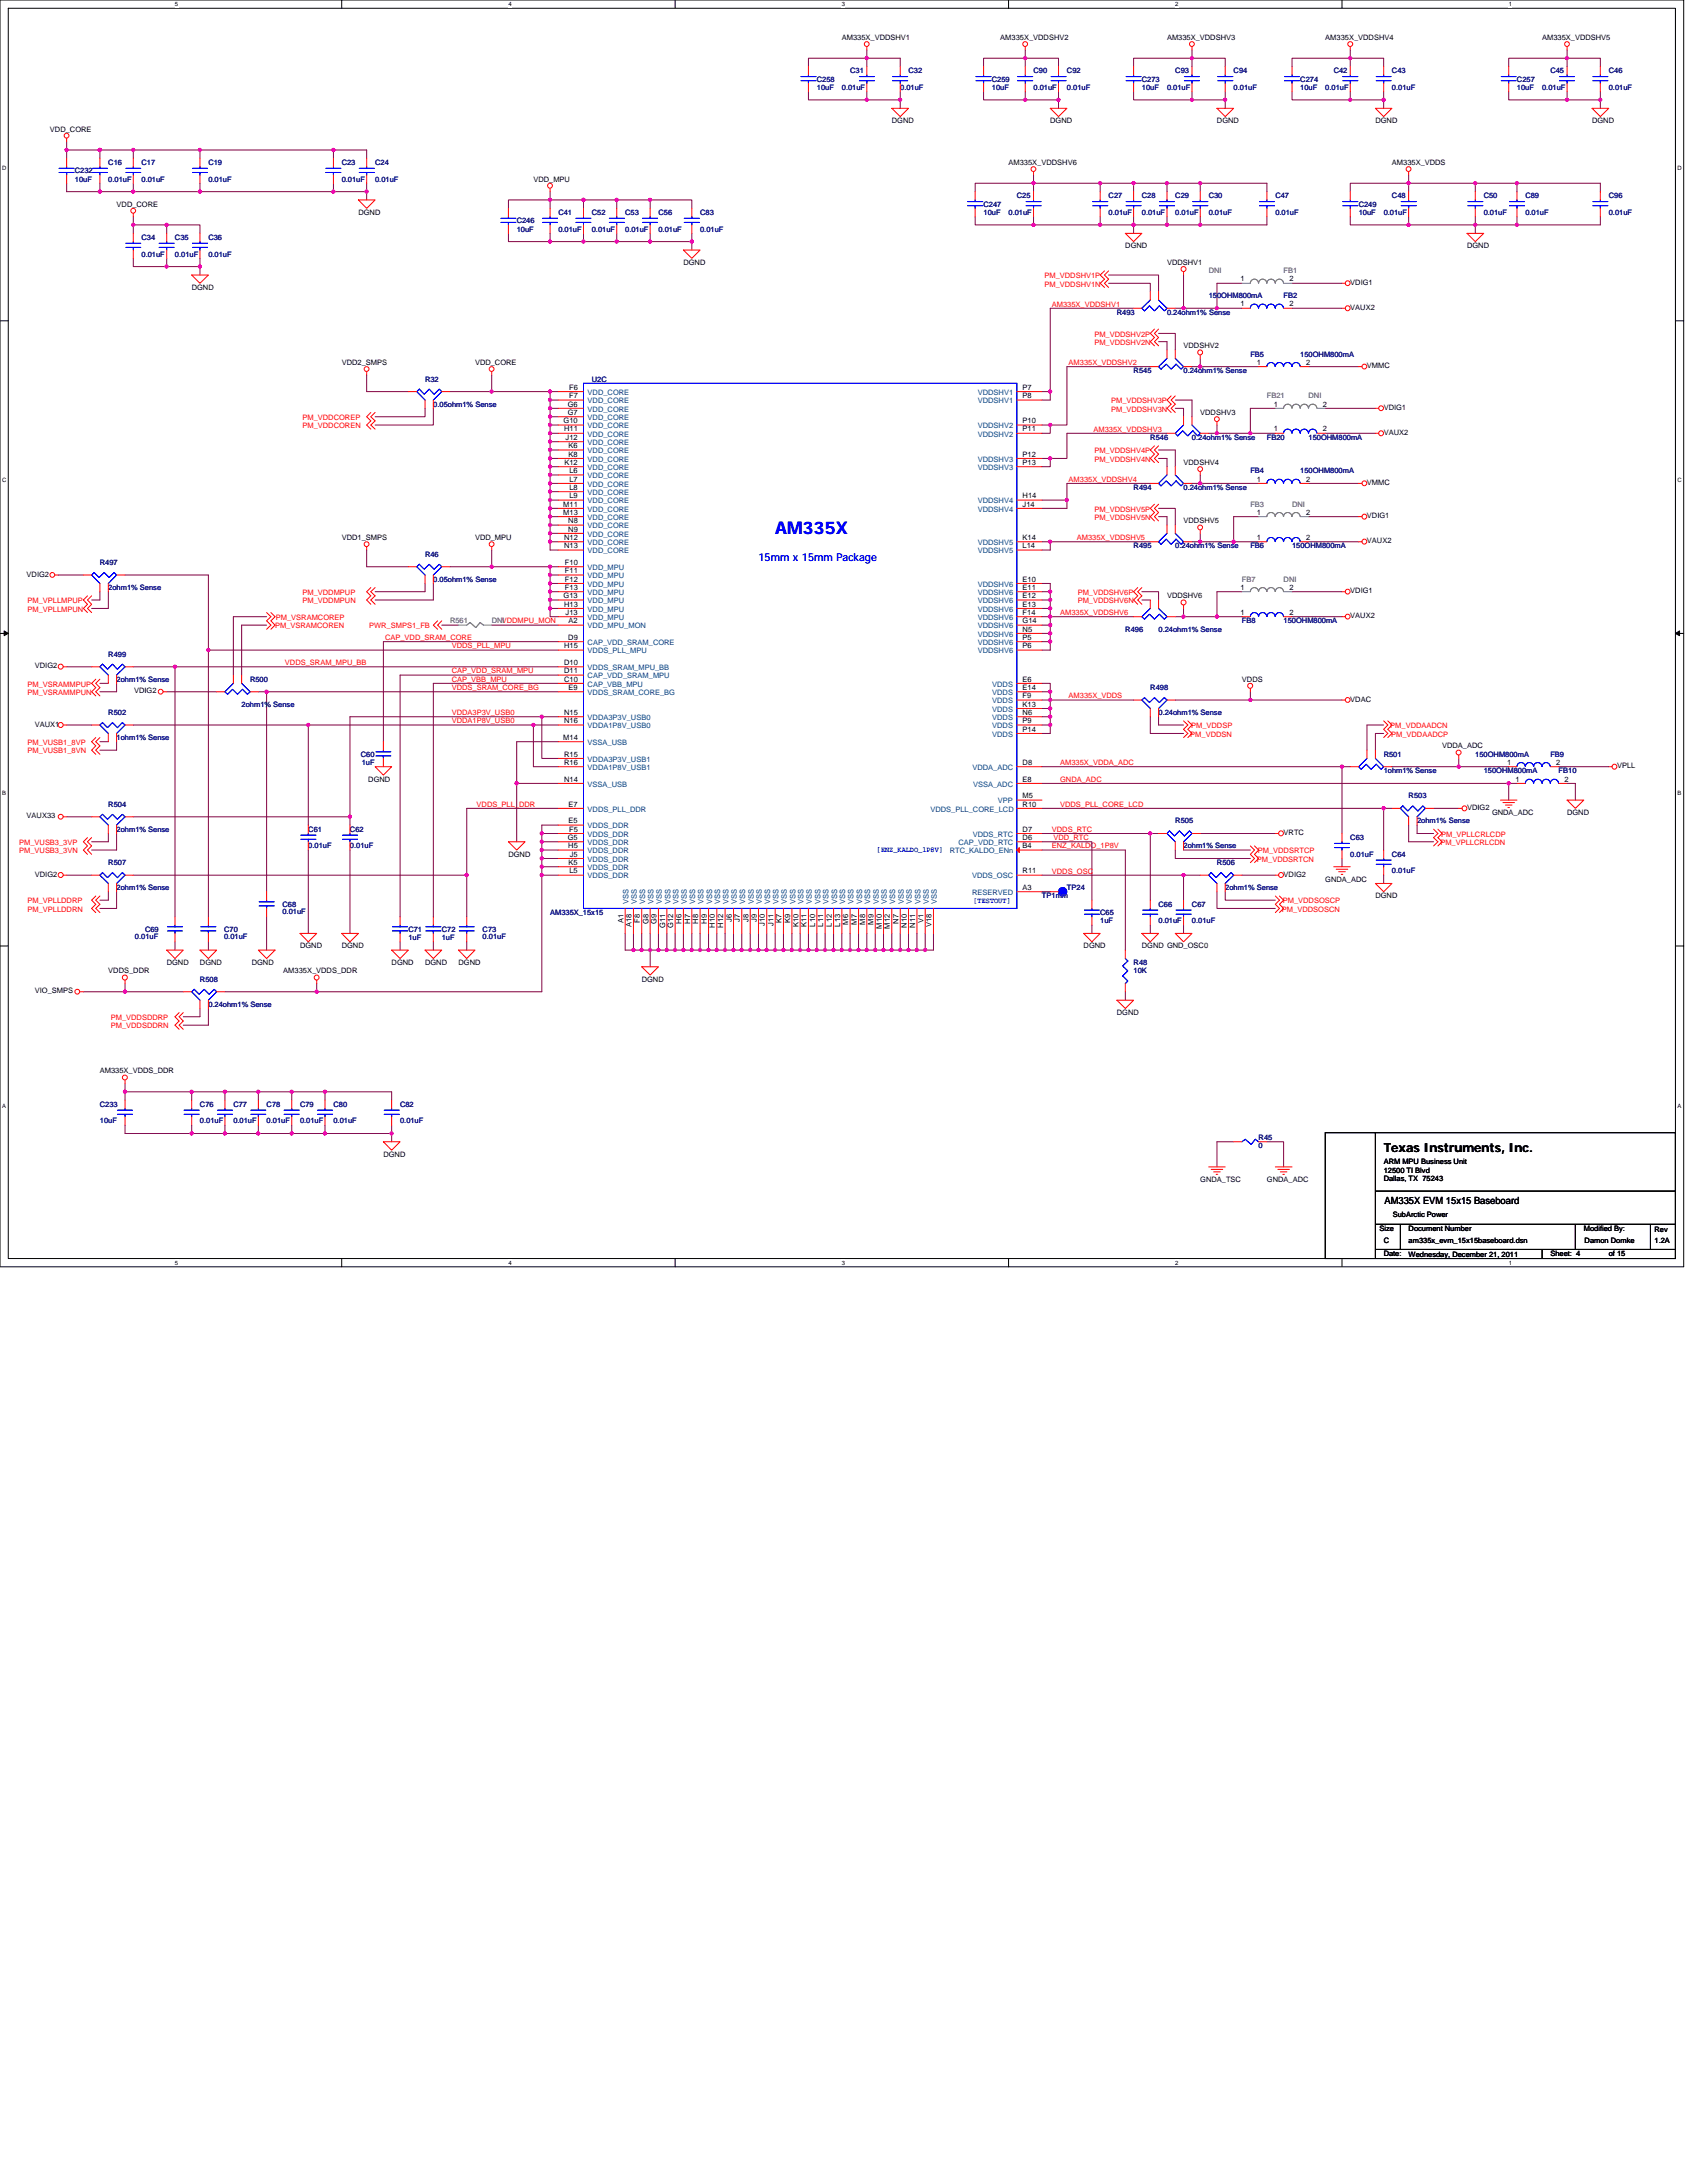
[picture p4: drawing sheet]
<svg xmlns="http://www.w3.org/2000/svg" width="216mm" height="279mm" viewBox="0 0 216 279" stroke-linecap="round" stroke-linejoin="round" font-family="sans-serif">
<defs><g id="words">
<text font-size="2.2" fill="#00f" x="99.2" y="68.3">AM335X</text>
<text font-size="1.6" x="177.1" y="147.4">Texas Instruments, Inc.</text>
<text font-size="1.4" fill="#00f" x="97.1" y="71.8">15mm x 15mm Package</text>
<text font-size="1.3" x="177.2" y="154.1">AM335X EVM 15x15 Baseboard</text>
<g font-size="1">
<text x="107.7" y="5.1">AM335X_VDDSHV1</text>
<text x="128" y="5.1">AM335X_VDDSHV2</text>
<text x="149.4" y="5.1">AM335X_VDDSHV3</text>
<text x="169.6" y="5.1">AM335X_VDDSHV4</text>
<text x="197.4" y="5.1">AM335X_VDDSHV5</text>
<text x="6.4" y="16.8">VDD_CORE</text>
<text x="114.1" y="15.8">DGND</text>
<text x="134.4" y="15.8">DGND</text>
<text x="155.7" y="15.8">DGND</text>
<text x="176" y="15.8">DGND</text>
<text x="203.8" y="15.8">DGND</text>
<text x="68.3" y="23.2">VDD_MPU</text>
<text x="129.1" y="21.1">AM335X_VDDSHV6</text>
<text x="178.1" y="21.1">AM335X_VDDS</text>
<text x="14.9" y="26.4">VDD_CORE</text>
<text x="45.9" y="27.5">DGND</text>
<text x="87.5" y="33.9">DGND</text>
<text x="144" y="31.8">DGND</text>
<text x="149.4" y="33.9">VDDSHV1</text>
<text x="187.7" y="31.8">DGND</text>
<text x="24.5" y="37.1">DGND</text>
<text x="158.7" y="36">1</text>
<text x="158.7" y="39.2">1</text>
<text x="165" y="36">2</text>
<text x="165" y="39.2">2</text>
<text x="172.8" y="36.5">VDIG1</text>
<text x="172.8" y="39.7">VAUX2</text>
<text x="43.7" y="46.7">VDD2_SMPS</text>
<text x="60.8" y="46.7">VDD_CORE</text>
<text x="151.5" y="44.6">VDDSHV2</text>
<text x="160.9" y="46.7">1</text>
<text x="167.2" y="46.7">2</text>
<text x="174.9" y="47.1">VMMC</text>
<text x="72.7" y="52">G6</text>
<text x="72.7" y="53.1">G7</text>
<text x="72.8" y="49.9">F6</text>
<text x="72.8" y="51">F7</text>
<text x="130.9" y="49.9">P7</text>
<text x="130.9" y="51">P8</text>
<text x="153.6" y="53.1">VDDSHV3</text>
<text x="163" y="52">1</text>
<text x="169.3" y="52">2</text>
<text x="177.1" y="52.5">VDIG1</text>
<text x="72.1" y="54.2">G10</text>
<text x="72.2" y="55.2">H11</text>
<text x="72.2" y="59.5">K12</text>
<text x="72.4" y="56.3">J12</text>
<text x="72.8" y="57.4">K6</text>
<text x="72.8" y="58.4">K8</text>
<text x="130.9" y="54.2">P10</text>
<text x="130.9" y="58.4">P12</text>
<text x="130.9" y="59.5">P13</text>
<text x="130.9" y="55.2">P11</text>
<text x="151.5" y="59.5">VDDSHV4</text>
<text x="163" y="55.2">1</text>
<text x="169.3" y="55.2">2</text>
<text x="177.1" y="55.7">VAUX2</text>
<text x="72.1" y="64.8">M11</text>
<text x="72.1" y="65.9">M13</text>
<text x="72.9" y="60.6">L6</text>
<text x="72.9" y="61.6">L7</text>
<text x="72.9" y="62.7">L8</text>
<text x="72.9" y="63.8">L9</text>
<text x="130.9" y="64.8">J14</text>
<text x="130.9" y="63.8">H14</text>
<text x="160.9" y="65.9">1</text>
<text x="160.9" y="61.6">1</text>
<text x="167.2" y="65.9">2</text>
<text x="167.2" y="61.6">2</text>
<text x="174.9" y="62.1">VMMC</text>
<text x="43.7" y="69.1">VDD1_SMPS</text>
<text x="60.8" y="69.1">VDD_MPU</text>
<text x="72.2" y="69.1">N12</text>
<text x="72.2" y="70.2">N13</text>
<text x="72.7" y="67">N8</text>
<text x="72.7" y="68">N9</text>
<text x="130.9" y="69.1">K14</text>
<text x="130.9" y="70.2">L14</text>
<text x="151.5" y="67">VDDSHV5</text>
<text x="160.9" y="69.1">1</text>
<text x="167.2" y="69.1">2</text>
<text x="174.9" y="66.3">VDIG1</text>
<text x="174.9" y="69.5">VAUX2</text>
<text x="3.4" y="73.8">VDIG2</text>
<text x="72.1" y="76.6">G13</text>
<text x="72.2" y="77.6">H13</text>
<text x="72.3" y="72.3">F10</text>
<text x="72.3" y="73.4">F11</text>
<text x="72.3" y="74.4">F12</text>
<text x="72.3" y="75.5">F13</text>
<text x="130.9" y="74.4">E10</text>
<text x="130.9" y="75.5">E11</text>
<text x="130.9" y="76.6">E12</text>
<text x="130.9" y="77.6">E13</text>
<text x="149.4" y="76.6">VDDSHV6</text>
<text x="158.7" y="75.5">1</text>
<text x="165" y="75.5">2</text>
<text x="172.8" y="75.9">VDIG1</text>
<text x="72.2" y="83">H15</text>
<text x="72.4" y="78.7">J13</text>
<text x="72.7" y="81.9">D9</text>
<text x="72.8" y="79.8">A2</text>
<text x="130.9" y="78.7">F14</text>
<text x="130.9" y="79.8">G14</text>
<text x="130.9" y="80.8">N5</text>
<text x="130.9" y="81.9">P5</text>
<text x="130.9" y="83">P6</text>
<text x="158.7" y="78.7">1</text>
<text x="165" y="78.7">2</text>
<text x="172.8" y="79.1">VAUX2</text>
<text x="4.5" y="85.5">VDIG2</text>
<text x="17.2" y="88.8">VDIG2</text>
<text x="72.2" y="85.1">D10</text>
<text x="72.2" y="87.2">C10</text>
<text x="72.2" y="86.2">D11</text>
<text x="72.8" y="88.3">E9</text>
<text x="130.9" y="87.2">E6</text>
<text x="130.9" y="88.3">E14</text>
<text x="130.9" y="89.4">F9</text>
<text x="158.9" y="87.2">VDDS</text>
<text x="172.8" y="89.8">VDAC</text>
<text x="4.5" y="93">VAUX1</text>
<text x="72.1" y="94.7">M14</text>
<text x="72.2" y="91.5">N15</text>
<text x="72.2" y="92.6">N16</text>
<text x="130.9" y="90.4">K13</text>
<text x="130.9" y="91.5">N6</text>
<text x="130.9" y="92.6">P9</text>
<text x="130.9" y="93.6">P14</text>
<text x="184.6" y="95.8">VDDA_ADC</text>
<text x="47.1" y="100.1">DGND</text>
<text x="72.2" y="96.8">R15</text>
<text x="72.2" y="97.9">R16</text>
<text x="72.2" y="100">N14</text>
<text x="130.9" y="97.9">D8</text>
<text x="130.9" y="100">E8</text>
<text x="192.9" y="97.9">1</text>
<text x="194" y="100">1</text>
<text x="199.2" y="97.9">2</text>
<text x="200.2" y="100">2</text>
<text x="206.9" y="98.3">VPLL</text>
<text x="3.4" y="104.8">VAUX33</text>
<text x="72.7" y="107.5">G5</text>
<text x="72.8" y="103.2">E7</text>
<text x="72.8" y="105.4">E5</text>
<text x="72.8" y="106.4">F5</text>
<text x="130.9" y="103.2">R10</text>
<text x="130.9" y="107.5">D6</text>
<text x="130.9" y="106.4">D7</text>
<text x="130.9" y="102.2">M5</text>
<text x="164.3" y="106.9">VRTC</text>
<text x="187.7" y="103.7">VDIG2</text>
<text x="190.9" y="104.3">GNDA_ADC</text>
<text x="200.6" y="104.3">DGND</text>
<text x="4.5" y="112.2">VDIG2</text>
<text x="65.1" y="109.6">DGND</text>
<text x="72.7" y="108.6">H5</text>
<text x="72.8" y="110.7">K5</text>
<text x="72.9" y="111.8">L5</text>
<text x="72.9" y="109.6">J5</text>
<text x="130.9" y="111.8">R11</text>
<text x="130.9" y="113.9">A3</text>
<text x="130.9" y="108.6">B4</text>
<text x="164.3" y="112.2">VDIG2</text>
<text x="169.6" y="112.9">GNDA_ADC</text>
<text x="79.8" y="118.2" transform="rotate(-90 79.8 118.2)">A1</text>
<text x="80.8" y="118.7" transform="rotate(-90 80.8 118.7)">A18</text>
<text x="81.9" y="118.1" transform="rotate(-90 81.9 118.1)">F8</text>
<text x="83" y="118.3" transform="rotate(-90 83 118.3)">G8</text>
<text x="84" y="118.3" transform="rotate(-90 84 118.3)">G9</text>
<text x="85.1" y="118.8" transform="rotate(-90 85.1 118.8)">G11</text>
<text x="86.2" y="118.8" transform="rotate(-90 86.2 118.8)">G12</text>
<text x="87.2" y="118.2" transform="rotate(-90 87.2 118.2)">H6</text>
<text x="88.3" y="118.2" transform="rotate(-90 88.3 118.2)">H7</text>
<text x="89.4" y="118.2" transform="rotate(-90 89.4 118.2)">H8</text>
<text x="90.4" y="118.2" transform="rotate(-90 90.4 118.2)">H9</text>
<text x="91.5" y="118.8" transform="rotate(-90 91.5 118.8)">H10</text>
<text x="92.6" y="118.8" transform="rotate(-90 92.6 118.8)">H12</text>
<text x="93.6" y="118" transform="rotate(-90 93.6 118)">J6</text>
<text x="94.7" y="118" transform="rotate(-90 94.7 118)">J7</text>
<text x="95.8" y="118" transform="rotate(-90 95.8 118)">J8</text>
<text x="96.8" y="118" transform="rotate(-90 96.8 118)">J9</text>
<text x="97.9" y="118.6" transform="rotate(-90 97.9 118.6)">J10</text>
<text x="99" y="118.6" transform="rotate(-90 99 118.6)">J11</text>
<text x="100" y="118.2" transform="rotate(-90 100 118.2)">K7</text>
<text x="101.1" y="118.2" transform="rotate(-90 101.1 118.2)">K9</text>
<text x="102.2" y="118.7" transform="rotate(-90 102.2 118.7)">K10</text>
<text x="103.2" y="118.7" transform="rotate(-90 103.2 118.7)">K11</text>
<text x="104.3" y="118.6" transform="rotate(-90 104.3 118.6)">L10</text>
<text x="105.4" y="118.6" transform="rotate(-90 105.4 118.6)">L11</text>
<text x="106.4" y="118.6" transform="rotate(-90 106.4 118.6)">L12</text>
<text x="107.5" y="118.6" transform="rotate(-90 107.5 118.6)">L13</text>
<text x="108.6" y="118.3" transform="rotate(-90 108.6 118.3)">M6</text>
<text x="109.6" y="118.3" transform="rotate(-90 109.6 118.3)">M7</text>
<text x="110.7" y="118.3" transform="rotate(-90 110.7 118.3)">M8</text>
<text x="111.8" y="118.3" transform="rotate(-90 111.8 118.3)">M9</text>
<text x="112.8" y="118.9" transform="rotate(-90 112.8 118.9)">M10</text>
<text x="113.9" y="118.9" transform="rotate(-90 113.9 118.9)">M12</text>
<text x="115" y="118.2" transform="rotate(-90 115 118.2)">N7</text>
<text x="116" y="118.8" transform="rotate(-90 116 118.8)">N10</text>
<text x="117.1" y="118.8" transform="rotate(-90 117.1 118.8)">N11</text>
<text x="118.2" y="118.2" transform="rotate(-90 118.2 118.2)">V1</text>
<text x="119.2" y="118.7" transform="rotate(-90 119.2 118.7)">V18</text>
<text x="176" y="115">DGND</text>
<text x="13.9" y="124.6">VDDS_DDR</text>
<text x="21.3" y="123.5">DGND</text>
<text x="25.6" y="123.5">DGND</text>
<text x="32.2" y="123.5">DGND</text>
<text x="36.3" y="124.6">AM335X_VDDS_DDR</text>
<text x="38.4" y="121.4">DGND</text>
<text x="43.7" y="121.4">DGND</text>
<text x="50.1" y="123.5">DGND</text>
<text x="54.4" y="123.5">DGND</text>
<text x="58.7" y="123.5">DGND</text>
<text x="82.1" y="125.6">DGND</text>
<text x="138.7" y="121.4">DGND</text>
<text x="146.1" y="121.4">DGND GND_OSC0</text>
<text x="4.5" y="127.1">VIO_SMPS</text>
<text x="142.9" y="129.9">DGND</text>
<text x="12.8" y="137.4">AM335X_VDDS_DDR</text>
<text x="49.1" y="148.1">DGND</text>
<text x="177.1" y="149">ARM MPU Business Unit</text>
<text x="153.6" y="151.3">GNDA_TSC</text>
<text x="162.1" y="151.3">GNDA_ADC</text>
<text x="177.1" y="150.1">12500 TI Blvd</text>
<text x="177.1" y="151.2">Dallas, TX 75243</text>
<text x="178.2" y="155.7">SubArctic Power</text>
<text x="176.6" y="157.5">Size</text>
<text x="177.1" y="160.8">Date:</text>
<text x="177.1" y="159">C</text>
<text x="180.3" y="157.5">Document Number</text>
<text x="180.3" y="160.9">Wednesday, December 21, 2011</text>
<text x="180.3" y="159">am335x_evm_15x15baseboard.dsn</text>
<text x="198.4" y="160.8">Sheet: 4</text>
<text x="202.7" y="157.5">Modified By:</text>
<text x="202.8" y="159.2">Damon Domke</text>
<text x="205.9" y="160.8">of 15</text>
<text x="211.8" y="157.6">Rev</text>
<text x="211.8" y="159.2">1.2A</text>
</g>
<g font-size="1" fill="#000080">
<text x="104.5" y="10.4">C258</text>
<text x="104.5" y="11.5">10uF</text>
<text x="107.7" y="11.5">0.01uF</text>
<text x="108.8" y="9.4">C31</text>
<text x="115.2" y="11.5">0.01uF</text>
<text x="116.3" y="9.4">C32</text>
<text x="126.9" y="10.4">C259</text>
<text x="126.9" y="11.5">10uF</text>
<text x="132.3" y="9.4">C90</text>
<text x="132.3" y="11.5">0.01uF</text>
<text x="136.5" y="9.4">C92</text>
<text x="136.5" y="11.5">0.01uF</text>
<text x="146.1" y="10.4">C273</text>
<text x="146.1" y="11.5">10uF</text>
<text x="149.4" y="11.5">0.01uF</text>
<text x="150.4" y="9.4">C93</text>
<text x="157.9" y="9.4">C94</text>
<text x="157.9" y="11.5">0.01uF</text>
<text x="166.4" y="10.4">C274</text>
<text x="166.4" y="11.5">10uF</text>
<text x="169.6" y="11.5">0.01uF</text>
<text x="170.7" y="9.4">C42</text>
<text x="178.1" y="9.4">C43</text>
<text x="178.1" y="11.5">0.01uF</text>
<text x="194.1" y="10.4">C257</text>
<text x="194.1" y="11.5">10uF</text>
<text x="197.4" y="11.5">0.01uF</text>
<text x="198.4" y="9.4">C45</text>
<text x="205.9" y="9.4">C46</text>
<text x="205.9" y="11.5">0.01uF</text>
<text x="9.6" y="22.2">C232</text>
<text x="9.6" y="23.2">10uF</text>
<text x="13.9" y="21.1">C16</text>
<text x="13.9" y="23.2">0.01uF</text>
<text x="18.1" y="21.1">C17</text>
<text x="18.1" y="23.2">0.01uF</text>
<text x="26.7" y="21.1">C19</text>
<text x="26.7" y="23.2">0.01uF</text>
<text x="43.7" y="21.1">C23</text>
<text x="43.7" y="23.2">0.01uF</text>
<text x="48" y="21.1">C24</text>
<text x="48" y="23.2">0.01uF</text>
<text x="66.1" y="28.6">C246</text>
<text x="66.1" y="29.6">10uF</text>
<text x="71.5" y="27.5">C41</text>
<text x="71.5" y="29.6">0.01uF</text>
<text x="75.7" y="27.5">C52</text>
<text x="75.7" y="29.6">0.01uF</text>
<text x="80" y="27.5">C53</text>
<text x="80" y="29.6">0.01uF</text>
<text x="84.3" y="27.5">C56</text>
<text x="84.3" y="29.6">0.01uF</text>
<text x="89.6" y="27.5">C83</text>
<text x="89.6" y="29.6">0.01uF</text>
<text x="125.9" y="26.4">C247</text>
<text x="125.9" y="27.5">10uF</text>
<text x="129.1" y="27.5">0.01uF</text>
<text x="130.1" y="25.4">C25</text>
<text x="141.9" y="25.4">C27</text>
<text x="141.9" y="27.5">0.01uF</text>
<text x="146.1" y="25.4">C28</text>
<text x="146.1" y="27.5">0.01uF</text>
<text x="150.4" y="25.4">C29</text>
<text x="150.4" y="27.5">0.01uF</text>
<text x="154.7" y="25.4">C30</text>
<text x="154.7" y="27.5">0.01uF</text>
<text x="163.2" y="25.4">C47</text>
<text x="163.2" y="27.5">0.01uF</text>
<text x="173.9" y="26.4">C249</text>
<text x="173.9" y="27.5">10uF</text>
<text x="177.1" y="27.5">0.01uF</text>
<text x="178.1" y="25.4">C48</text>
<text x="189.9" y="25.4">C50</text>
<text x="189.9" y="27.5">0.01uF</text>
<text x="195.2" y="25.4">C89</text>
<text x="195.2" y="27.5">0.01uF</text>
<text x="205.9" y="25.4">C96</text>
<text x="205.9" y="27.5">0.01uF</text>
<text x="18.1" y="30.7">C34</text>
<text x="18.1" y="32.9">0.01uF</text>
<text x="22.4" y="30.7">C35</text>
<text x="22.4" y="32.9">0.01uF</text>
<text x="26.7" y="30.7">C36</text>
<text x="26.7" y="32.9">0.01uF</text>
<text x="142.9" y="40.3">R493</text>
<text x="149.4" y="40.3">0.24ohm1% Sense</text>
<text x="154.7" y="38.2">150OHM800mA</text>
<text x="164.3" y="38.2">FB2</text>
<text x="145.1" y="47.8">R545</text>
<text x="151.5" y="47.8">0.24ohm1% Sense</text>
<text x="160" y="45.6">FB5</text>
<text x="166.4" y="45.6">150OHM800mA</text>
<text x="54.4" y="48.9">R32</text>
<text x="55.5" y="52">0.05ohm1% Sense</text>
<text x="75.7" y="48.9">U2C</text>
<text x="147.2" y="56.3">R546</text>
<text x="152.5" y="56.3">0.24ohm1% Sense</text>
<text x="162.1" y="56.3">FB20</text>
<text x="167.5" y="56.3">150OHM800mA</text>
<text x="145.1" y="62.7">R494</text>
<text x="151.5" y="62.7">0.24ohm1% Sense</text>
<text x="160" y="60.6">FB4</text>
<text x="166.4" y="60.6">150OHM800mA</text>
<text x="54.4" y="71.2">R46</text>
<text x="145.1" y="70.2">R495</text>
<text x="150.4" y="70.2">0.24ohm1% Sense</text>
<text x="160" y="70.2">FB6</text>
<text x="165.4" y="70.2">150OHM800mA</text>
<text x="12.8" y="72.3">R497</text>
<text x="13.9" y="75.5">2ohm1% Sense</text>
<text x="55.5" y="74.4">0.05ohm1% Sense</text>
<text x="144" y="80.9">R496</text>
<text x="148.3" y="80.9">0.24ohm1% Sense</text>
<text x="158.9" y="79.8">FB8</text>
<text x="164.3" y="79.8">150OHM800mA</text>
<text x="13.9" y="84.1">R499</text>
<text x="14.9" y="87.2">2ohm1% Sense</text>
<text x="32" y="87.2">R500</text>
<text x="147.2" y="88.3">R498</text>
<text x="13.9" y="91.5">R502</text>
<text x="14.9" y="94.7">1ohm1% Sense</text>
<text x="30.9" y="90.4">2ohm1% Sense</text>
<text x="148.3" y="91.5">0.24ohm1% Sense</text>
<text x="46.2" y="96.9">C60</text>
<text x="46.3" y="97.9">1uF</text>
<text x="177.1" y="96.9">R501</text>
<text x="177.1" y="99">1ohm1% Sense</text>
<text x="188.8" y="96.9">150OHM800mA</text>
<text x="189.9" y="99">150OHM800mA</text>
<text x="198.4" y="96.9">FB9</text>
<text x="199.5" y="99">FB10</text>
<text x="13.9" y="103.3">R504</text>
<text x="14.9" y="106.4">2ohm1% Sense</text>
<text x="39.5" y="106.4">C61</text>
<text x="44.8" y="106.4">C62</text>
<text x="150.4" y="105.4">R505</text>
<text x="172.8" y="107.5">C63</text>
<text x="180.3" y="102.2">R503</text>
<text x="181.4" y="105.4">2ohm1% Sense</text>
<text x="13.9" y="110.7">R507</text>
<text x="14.9" y="113.9">2ohm1% Sense</text>
<text x="39.5" y="108.6">0.01uF</text>
<text x="44.8" y="108.6">0.01uF</text>
<text x="136.5" y="113.9">TP24</text>
<text x="151.5" y="108.6">2ohm1% Sense</text>
<text x="155.7" y="110.7">R506</text>
<text x="156.8" y="113.9">2ohm1% Sense</text>
<text x="172.8" y="109.6">0.01uF</text>
<text x="178.1" y="109.6">C64</text>
<text x="178.1" y="111.8">0.01uF</text>
<text x="18.6" y="119.3">C69</text>
<text x="28.7" y="119.3">C70</text>
<text x="36.2" y="116.1">C68</text>
<text x="36.2" y="117">0.01uF</text>
<text x="52.3" y="119.3">C71</text>
<text x="56.5" y="119.3">C72</text>
<text x="61.8" y="119.3">C73</text>
<text x="70.4" y="117.1">AM335X_15x15</text>
<text x="133.4" y="115">TP1mm</text>
<text x="140.8" y="117.1">C65</text>
<text x="140.8" y="118.2">1uF</text>
<text x="148.3" y="116.1">C66</text>
<text x="148.3" y="118.2">0.01uF</text>
<text x="152.5" y="116.1">C67</text>
<text x="152.5" y="118.2">0.01uF</text>
<text x="17.3" y="120.2">0.01uF</text>
<text x="25.6" y="125.6">R508</text>
<text x="28.7" y="120.2">0.01uF</text>
<text x="52.3" y="120.3">1uF</text>
<text x="56.5" y="120.3">1uF</text>
<text x="61.8" y="120.2">0.01uF</text>
<text x="145.1" y="123.5">R48</text>
<text x="145.1" y="124.6">10K</text>
<text x="26.7" y="128.9">0.24ohm1% Sense</text>
<text x="12.8" y="141.6">C233</text>
<text x="12.8" y="143.8">10uF</text>
<text x="25.6" y="141.6">C76</text>
<text x="25.6" y="143.8">0.01uF</text>
<text x="29.9" y="141.6">C77</text>
<text x="29.9" y="143.8">0.01uF</text>
<text x="34.1" y="141.6">C78</text>
<text x="34.1" y="143.8">0.01uF</text>
<text x="38.4" y="141.6">C79</text>
<text x="38.4" y="143.8">0.01uF</text>
<text x="42.7" y="141.6">C80</text>
<text x="42.7" y="143.8">0.01uF</text>
<text x="51.2" y="141.6">C82</text>
<text x="51.2" y="143.8">0.01uF</text>
<text x="161.1" y="145.9">R45</text>
<text x="161.1" y="147">0</text>
</g>
<g font-size="1" fill="#f00">
<text x="133.7" y="35.6">PM_VDDSHV1P</text>
<text x="133.7" y="36.7">PM_VDDSHV1N</text>
<text x="134.6" y="39.2">AM335X_VDDSHV1</text>
<text x="136.8" y="46.7">AM335X_VDDSHV2</text>
<text x="140.1" y="44.2">PM_VDDSHV2N</text>
<text x="140.1" y="43.1">PM_VDDSHV2P</text>
<text x="38.7" y="53.7">PM_VDDCOREP</text>
<text x="142.2" y="52.7">PM_VDDSHV3N</text>
<text x="142.2" y="51.6">PM_VDDSHV3P</text>
<text x="38.7" y="54.8">PM_VDDCOREN</text>
<text x="140" y="55.2">AM335X_VDDSHV3</text>
<text x="140.1" y="58">PM_VDDSHV4P</text>
<text x="140.1" y="59.1">PM_VDDSHV4N</text>
<text x="136.8" y="61.7">AM335X_VDDSHV4</text>
<text x="140.1" y="65.5">PM_VDDSHV5P</text>
<text x="137.8" y="69.1">AM335X_VDDSHV5</text>
<text x="140.1" y="66.5">PM_VDDSHV5N</text>
<text x="3.5" y="77.2">PM_VPLLMPUP</text>
<text x="38.7" y="76.2">PM_VDDMPUP</text>
<text x="38.7" y="77.2">PM_VDDMPUN</text>
<text x="137.9" y="76.2">PM_VDDSHV6P</text>
<text x="137.9" y="77.2">PM_VDDSHV6N</text>
<text x="3.5" y="78.3">PM_VPLLMPUN</text>
<text x="35.2" y="80.4">PM_VSRAMCOREN</text>
<text x="35.3" y="79.4">PM_VSRAMCOREP</text>
<text x="47.2" y="80.4">PWR_SMPS1_FB</text>
<text x="49.3" y="81.9">CAP_VDD_SRAM_CORE</text>
<text x="57.8" y="83">VDDS_PLL_MPU</text>
<text x="135.7" y="78.7">AM335X_VDDSHV6</text>
<text x="3.5" y="87.9">PM_VSRAMMPUP</text>
<text x="3.5" y="89">PM_VSRAMMPUN</text>
<text x="36.5" y="85.1">VDDS_SRAM_MPU_BB</text>
<text x="57.8" y="88.3">VDDS_SRAM_CORE_BG</text>
<text x="57.8" y="87.2">CAP_VBB_MPU</text>
<text x="57.8" y="86.2">CAP_VDD_SRAM_MPU</text>
<text x="136.8" y="89.4">AM335X_VDDS</text>
<text x="3.5" y="95.4">PM_VUSB1_8VP</text>
<text x="57.8" y="91.5">VDDA3P3V_USB0</text>
<text x="57.8" y="92.6">VDDA1P8V_USB0</text>
<text x="152.3" y="94.3">PM_VDDSN</text>
<text x="152.4" y="93.2">PM_VDDSP</text>
<text x="177.9" y="93.2">PM_VDDAADCN</text>
<text x="178" y="94.3">PM_VDDAADCP</text>
<text x="3.5" y="96.4">PM_VUSB1_8VN</text>
<text x="135.7" y="100.1">GNDA_ADC</text>
<text x="135.7" y="97.9">AM335X_VDDA_ADC</text>
<text x="61" y="103.3">VDDS_PLL_DDR</text>
<text x="134.6" y="106.5">VDDS_RTC</text>
<text x="134.8" y="107.5">VDD_RTC</text>
<text x="135.7" y="103.3">VDDS_PLL_CORE_LCD</text>
<text x="184.4" y="107.1">PM_VPLLCRLCDP</text>
<text x="2.5" y="109.2">PM_VUSB3_3VN</text>
<text x="2.5" y="108.2">PM_VUSB3_3VP</text>
<text x="134.6" y="108.6">ENZ_KALDO_1P8V</text>
<text x="134.6" y="111.8">VDDS_OSC</text>
<text x="160.9" y="110.3">PM_VDDSRTCN</text>
<text x="161" y="109.2">PM_VDDSRTCP</text>
<text x="184.3" y="108.2">PM_VPLLCRLCDN</text>
<text x="3.5" y="115.6">PM_VPLLDDRP</text>
<text x="3.5" y="116.7">PM_VPLLDDRN</text>
<text x="164.1" y="116.7">PM_VDDSOSCN</text>
<text x="164.2" y="115.6">PM_VDDSOSCP</text>
<text x="14.2" y="131.6">PM_VDDSDDRN</text>
<text x="14.2" y="130.6">PM_VDDSDDRP</text>
</g>
<g font-size="1" fill="#808080">
<text x="154.7" y="35">DNI</text>
<text x="164.3" y="35">FB1</text>
<text x="162.1" y="51">FB21</text>
<text x="167.5" y="51">DNI</text>
<text x="160" y="64.9">FB3</text>
<text x="165.4" y="64.9">DNI</text>
<text x="158.9" y="74.4">FB7</text>
<text x="164.3" y="74.4">DNI</text>
<text x="57.6" y="79.8">R561</text>
<text x="62.9" y="79.8">DNIVDDMPU_MON</text>
</g>
<g font-size="1" fill="#004080">
<text x="75.2" y="50.5">VDD_CORE</text>
<text x="75.2" y="51.6">VDD_CORE</text>
<text x="75.2" y="52.7">VDD_CORE</text>
<text x="75.2" y="53.8">VDD_CORE</text>
<text x="125.1" y="50.5">VDDSHV1</text>
<text x="125.1" y="51.6">VDDSHV1</text>
<text x="75.2" y="54.8">VDD_CORE</text>
<text x="75.2" y="55.9">VDD_CORE</text>
<text x="75.2" y="57">VDD_CORE</text>
<text x="75.2" y="58">VDD_CORE</text>
<text x="75.2" y="59.1">VDD_CORE</text>
<text x="125.1" y="54.8">VDDSHV2</text>
<text x="125.1" y="59.1">VDDSHV3</text>
<text x="125.1" y="55.9">VDDSHV2</text>
<text x="75.2" y="60.2">VDD_CORE</text>
<text x="75.2" y="61.2">VDD_CORE</text>
<text x="75.2" y="62.3">VDD_CORE</text>
<text x="75.2" y="63.4">VDD_CORE</text>
<text x="75.2" y="64.4">VDD_CORE</text>
<text x="75.2" y="65.5">VDD_CORE</text>
<text x="125.1" y="60.2">VDDSHV3</text>
<text x="125.1" y="65.5">VDDSHV4</text>
<text x="125.1" y="64.4">VDDSHV4</text>
<text x="75.2" y="66.5">VDD_CORE</text>
<text x="75.2" y="67.6">VDD_CORE</text>
<text x="75.2" y="68.7">VDD_CORE</text>
<text x="75.2" y="69.8">VDD_CORE</text>
<text x="75.2" y="70.8">VDD_CORE</text>
<text x="125.1" y="69.8">VDDSHV5</text>
<text x="125.1" y="70.8">VDDSHV5</text>
<text x="75.2" y="73">VDD_MPU</text>
<text x="75.2" y="74">VDD_MPU</text>
<text x="75.2" y="75.1">VDD_MPU</text>
<text x="75.2" y="76.2">VDD_MPU</text>
<text x="75.2" y="77.2">VDD_MPU</text>
<text x="125.1" y="75.1">VDDSHV6</text>
<text x="125.1" y="76.2">VDDSHV6</text>
<text x="125.1" y="77.2">VDDSHV6</text>
<text x="75.2" y="82.5">CAP_VDD_SRAM_CORE</text>
<text x="75.2" y="83.6">VDDS_PLL_MPU</text>
<text x="75.2" y="78.3">VDD_MPU</text>
<text x="75.2" y="79.4">VDD_MPU</text>
<text x="75.2" y="80.4">VDD_MPU_MON</text>
<text x="125.1" y="78.3">VDDSHV6</text>
<text x="125.1" y="79.4">VDDSHV6</text>
<text x="125.1" y="80.4">VDDSHV6</text>
<text x="125.1" y="81.5">VDDSHV6</text>
<text x="125.1" y="82.5">VDDSHV6</text>
<text x="125.1" y="83.6">VDDSHV6</text>
<text x="75.2" y="89">VDDS_SRAM_CORE_BG</text>
<text x="75.2" y="85.8">VDDS_SRAM_MPU_BB</text>
<text x="75.2" y="87.9">CAP_VBB_MPU</text>
<text x="75.2" y="86.8">CAP_VDD_SRAM_MPU</text>
<text x="127" y="87.9">VDDS</text>
<text x="127" y="89">VDDS</text>
<text x="75.2" y="92.2">VDDA3P3V_USB0</text>
<text x="75.2" y="93.2">VDDA1P8V_USB0</text>
<text x="75.2" y="95.4">VSSA_USB</text>
<text x="127" y="90">VDDS</text>
<text x="127" y="91.1">VDDS</text>
<text x="127" y="92.2">VDDS</text>
<text x="127" y="93.2">VDDS</text>
<text x="127" y="94.3">VDDS</text>
<text x="75.2" y="97.5">VDDA3P3V_USB1</text>
<text x="75.2" y="98.6">VDDA1P8V_USB1</text>
<text x="75.2" y="100.7">VSSA_USB</text>
<text x="124.5" y="98.6">VDDA_ADC</text>
<text x="124.5" y="100.7">VSSA_ADC</text>
<text x="75.2" y="103.9">VDDS_PLL_DDR</text>
<text x="75.2" y="106">VDDS_DDR</text>
<text x="75.2" y="107.1">VDDS_DDR</text>
<text x="119.1" y="103.9">VDDS_PLL_CORE_LCD</text>
<text x="124.5" y="107.1">VDDS_RTC</text>
<text x="127.7" y="102.8">VPP</text>
<text x="75.2" y="110.3">VDDS_DDR</text>
<text x="75.2" y="108.2">VDDS_DDR</text>
<text x="75.2" y="109.2">VDDS_DDR</text>
<text x="75.2" y="111.4">VDDS_DDR</text>
<text x="75.2" y="112.4">VDDS_DDR</text>
<text x="121.5" y="109.2">RTC_KALDO_ENn</text>
<text x="122.7" y="108.2">CAP_VDD_RTC</text>
<text x="124.4" y="112.4">VDDS_OSC</text>
<text x="80.5" y="115.7" transform="rotate(-90 80.5 115.7)">VSS</text>
<text x="81.5" y="115.7" transform="rotate(-90 81.5 115.7)">VSS</text>
<text x="82.6" y="115.7" transform="rotate(-90 82.6 115.7)">VSS</text>
<text x="83.7" y="115.7" transform="rotate(-90 83.7 115.7)">VSS</text>
<text x="84.7" y="115.7" transform="rotate(-90 84.7 115.7)">VSS</text>
<text x="85.8" y="115.7" transform="rotate(-90 85.8 115.7)">VSS</text>
<text x="86.8" y="115.7" transform="rotate(-90 86.8 115.7)">VSS</text>
<text x="87.9" y="115.7" transform="rotate(-90 87.9 115.7)">VSS</text>
<text x="89" y="115.7" transform="rotate(-90 89 115.7)">VSS</text>
<text x="90" y="115.7" transform="rotate(-90 90 115.7)">VSS</text>
<text x="91.1" y="115.7" transform="rotate(-90 91.1 115.7)">VSS</text>
<text x="92.2" y="115.7" transform="rotate(-90 92.2 115.7)">VSS</text>
<text x="93.2" y="115.7" transform="rotate(-90 93.2 115.7)">VSS</text>
<text x="94.3" y="115.7" transform="rotate(-90 94.3 115.7)">VSS</text>
<text x="95.4" y="115.7" transform="rotate(-90 95.4 115.7)">VSS</text>
<text x="96.5" y="115.7" transform="rotate(-90 96.5 115.7)">VSS</text>
<text x="97.5" y="115.7" transform="rotate(-90 97.5 115.7)">VSS</text>
<text x="98.6" y="115.7" transform="rotate(-90 98.6 115.7)">VSS</text>
<text x="99.7" y="115.7" transform="rotate(-90 99.7 115.7)">VSS</text>
<text x="100.7" y="115.7" transform="rotate(-90 100.7 115.7)">VSS</text>
<text x="101.8" y="115.7" transform="rotate(-90 101.8 115.7)">VSS</text>
<text x="102.8" y="115.7" transform="rotate(-90 102.8 115.7)">VSS</text>
<text x="103.9" y="115.7" transform="rotate(-90 103.9 115.7)">VSS</text>
<text x="105" y="115.7" transform="rotate(-90 105 115.7)">VSS</text>
<text x="106" y="115.7" transform="rotate(-90 106 115.7)">VSS</text>
<text x="107.1" y="115.7" transform="rotate(-90 107.1 115.7)">VSS</text>
<text x="108.2" y="115.7" transform="rotate(-90 108.2 115.7)">VSS</text>
<text x="109.2" y="115.7" transform="rotate(-90 109.2 115.7)">VSS</text>
<text x="110.3" y="115.7" transform="rotate(-90 110.3 115.7)">VSS</text>
<text x="111.4" y="115.7" transform="rotate(-90 111.4 115.7)">VSS</text>
<text x="112.5" y="115.7" transform="rotate(-90 112.5 115.7)">VSS</text>
<text x="113.5" y="115.7" transform="rotate(-90 113.5 115.7)">VSS</text>
<text x="114.6" y="115.7" transform="rotate(-90 114.6 115.7)">VSS</text>
<text x="115.7" y="115.7" transform="rotate(-90 115.7 115.7)">VSS</text>
<text x="116.7" y="115.7" transform="rotate(-90 116.7 115.7)">VSS</text>
<text x="117.8" y="115.7" transform="rotate(-90 117.8 115.7)">VSS</text>
<text x="118.9" y="115.7" transform="rotate(-90 118.9 115.7)">VSS</text>
<text x="119.9" y="115.7" transform="rotate(-90 119.9 115.7)">VSS</text>
<text x="124.4" y="114.6">RESERVED</text>
</g>
<g font-size="1" fill="#00f">
<text x="112.2" y="109">[ENZ_KALDO_1P8V]</text>
<text x="124.6" y="115.5">[TESTOUT]</text>
</g>
<g font-size=".8">
<text x="22.4" y=".8">5</text>
<text x="65.1" y=".8">4</text>
<text x="107.7" y=".8">3</text>
<text x="150.4" y=".8">2</text>
<text x="193.1" y=".8">1</text>
<text x=".3" y="21.7">D</text>
<text x="214.7" y="21.7">D</text>
<text x=".3" y="61.7">C</text>
<text x="214.7" y="61.7">C</text>
<text x=".3" y="101.7">B</text>
<text x="214.7" y="101.7">B</text>
<text x=".3" y="141.8">A</text>
<text x="214.7" y="141.8">A</text>
<text x="22.4" y="161.9">5</text>
<text x="65.1" y="161.9">4</text>
<text x="107.7" y="161.9">3</text>
<text x="150.4" y="161.9">2</text>
<text x="193.1" y="161.9">1</text>
</g>
</g></defs>
<path d="M0 0h215.5v162.1h-215.5zM1.1 1.1h213.3v160h-213.3z" fill="none" stroke="#000" stroke-width=".13"/>
<g fill="#fff">
<path d="M22.4 .1h.4v.9h-.4z"/>
<path d="M22.4 161.2h.4v.8h-.4z"/>
</g>
<path d="M43.7 0v1.1M43.7 161.1v1" fill="none" stroke="#000" stroke-width=".13"/>
<g fill="#fff">
<path d="M65.1 .1h.4v.9h-.4z"/>
<path d="M65.1 161.2h.4v.8h-.4z"/>
</g>
<path d="M86.4 0v1.1M86.4 161.1v1" fill="none" stroke="#000" stroke-width=".13"/>
<g fill="#fff">
<path d="M107.7 .1h.4v.9h-.4z"/>
<path d="M107.7 161.2h.4v.8h-.4z"/>
</g>
<path d="M129.1 0v1.1M129.1 161.1v1" fill="none" stroke="#000" stroke-width=".13"/>
<g fill="#fff">
<path d="M150.4 .1h.4v.9h-.4z"/>
<path d="M150.4 161.2h.4v.8h-.4z"/>
</g>
<path d="M171.7 0v1.1M171.7 161.1v1" fill="none" stroke="#000" stroke-width=".13"/>
<g fill="#fff">
<path d="M193.1 .1h.4v.9h-.4z"/>
<path d="M193.1 161.2h.4v.8h-.4z"/>
<path d="M.3 21.1h.5v.8h-.5z"/>
<path d="M214.7 21.1h.5v.8h-.5z"/>
<path d="M.3 61.1h.5v.8h-.5z"/>
<path d="M214.7 61.1h.5v.8h-.5z"/>
</g>
<path d="M0 41.1h1.1M214.4 41.1h1.1" fill="none" stroke="#000" stroke-width=".13"/>
<g fill="#fff">
<path d="M.3 101.1h.5v.8h-.5z"/>
<path d="M214.7 101.1h.5v.8h-.5z"/>
</g>
<path d="M0 81.1h1.1M214.4 81.1h1.1" fill="none" stroke="#000" stroke-width=".13"/>
<path d="M.5 80.8l.6 .3-.6 .3zM214.4 81.1l.5-.3v.6z" fill="#000" stroke="#000" stroke-width=".13"/>
<g fill="#fff">
<path d="M.3 141.1h.5v.8h-.5z"/>
<path d="M214.7 141.1h.5v.8h-.5z"/>
</g>
<path d="M0 121.1h1.1M214.4 121.1h1.1M169.6 145h44.8v16.1h-44.8zM176 145v16M176 156.7h38.4M176 159.9h38.4M176 152.4h38.4M179.2 156.7v3.2M197.4 159.9v1.1M201.6 156.7v3.2M211.2 156.7v3.2" fill="none" stroke="#000" stroke-width=".13"/>
<g fill="none" stroke="#800040" stroke-width=".13">
<path d="M8.5 19.2h4.3M8.5 19.2v1.1M8.5 18.1v1.1M12.8 19.2h4.3M12.8 19.2v1.1M17.1 19.2h8.5M17.1 19.2v1.1M25.6 19.2h17.1M25.6 19.2v1.1M42.7 19.2v1.1M42.7 19.2h4.2v1.1M103.5 11.7v1.1h7.4"/>
<path d="M110.9 7.5h4.3v1M110.9 12.8h4.3M110.9 7.5v1M110.9 6.4v1.1M110.9 11.7v1.1M110.9 7.5h-7.4v1M115.2 12.8v1.1M115.2 11.7v1.1M125.9 11.7v1.1h5.3M131.2 12.8h4.3M131.2 7.5h4.3v1M131.2 6.4v1.1"/>
<path d="M131.2 7.5v1M131.2 11.7v1.1M131.2 7.5h-5.3v1M135.5 12.8v1.1M135.5 11.7v1.1M145.1 11.7v1.1h7.4M152.5 7.5h4.3v1M152.5 6.4v1.1M152.5 7.5v1M152.5 11.7v1.1M152.5 7.5h-7.4v1M156.8 12.8v1.1"/>
<path d="M156.8 11.7v1.1h-4.3M165.4 11.7v1.1h7.4M172.8 7.5h4.3v1M172.8 12.8h4.3M172.8 6.4v1.1M172.8 11.7v1.1M172.8 7.5v1M172.8 7.5h-7.4v1M177.1 12.8v1.1M177.1 11.7v1.1M193.1 11.7v1.1h7.5M200.6 7.5h4.2v1"/>
<path d="M200.6 12.8h4.2M200.6 6.4v1.1M200.6 11.7v1.1M200.6 7.5v1M200.6 7.5h-7.5v1M204.8 12.8v1.1M204.8 11.7v1.1M8.5 23.5v1h4.3M12.8 24.5h4.3M12.8 23.5v1M17.1 28.8h4.2v1.1M17.1 33.1v1h4.2"/>
<path d="M17.1 24.5h8.5M17.1 23.5v1M17.1 27.7v1.1M17.1 28.8v1.1M21.3 33.1v1M21.3 28.8h4.3v1.1M21.3 34.1h4.3M25.6 24.5h17.1M25.6 23.5v1M25.6 33.1v1M25.6 34.1v1.1M42.7 23.5v1"/>
<path d="M42.7 24.5h4.2v1.1M46.9 23.5v1M65.1 29.9v1h5.3M70.4 30.9h4.3M70.4 24.5v1.1M70.4 29.9v1M70.4 25.6h-5.3v1.1M70.4 25.6h4.3M70.4 25.6v1.1M74.7 25.6v1.1M74.7 29.9v1M74.7 25.6h4.2v1.1"/>
<path d="M74.7 30.9h4.2M78.9 25.6h4.3v1.1M78.9 30.9h4.3M78.9 29.9v1M83.2 25.6h5.3v1.1M83.2 30.9h5.3M83.2 29.9v1M88.5 30.9v1.1M88.5 29.9v1M124.8 27.7v1.1h7.5M132.3 23.5h8.5v1M132.3 28.8h8.5"/>
<path d="M132.3 22.4v1.1M132.3 23.5v1M132.3 27.7v1.1M132.3 23.5h-7.5v1M140.8 23.5h4.3M140.8 28.8h4.3M140.8 27.7v1.1M141.9 35.2h6.4v2.1M141.9 36.3h5.3v1M145.1 23.5h4.3M145.1 28.8v1.1M145.1 27.7v1.1"/>
<path d="M145.1 39.5h-10.7v10.6M145.1 28.8h4.3M145.1 23.5v1M149.4 28.8h4.2M149.4 23.5v1M149.4 27.7v1.1M149.4 23.5h4.2M150.4 39.5h1.1M151.5 35.2v4.3M151.5 39.5h4.2M153.6 27.7v1.1M153.6 23.5v1"/>
<path d="M153.6 23.5h8.5v1M155.7 39.5h3.2M158.9 36.3h-3.2v3.2M162.1 27.7v1.1h-8.5M165.4 36.3h6.3M165.4 39.5h6.3M172.8 27.7v1.1h7.5M180.3 22.4v1.1M180.3 27.7v1.1h8.5M180.3 23.5h8.5M180.3 23.5v1M180.3 23.5h-7.5v1"/>
<path d="M188.8 23.5h5.3v1M188.8 28.8h5.3M188.8 23.5v1M188.8 28.8v1.1M188.8 27.7v1.1M194.1 23.5h10.7v1M194.1 27.7v1.1M204.8 27.7v1.1h-10.7M46.9 48v2.1h5.4M54.4 52.3v1h-6.4M55.5 52.3v2.1h-7.5M57.6 50.1h5.3"/>
<path d="M62.9 50.1h7.5M62.9 48v2.1M70.4 51.2h1.1M70.4 52.3h1.1M70.4 53.3h1.1M70.4 54.4h1.1M70.4 55.5h1.1M70.4 56.5h1.1M70.4 57.6h1.1M70.4 57.6v1.1h1.1M70.4 59.7h1.1M70.4 50.1h1.1"/>
<path d="M70.4 51.2v1.1M70.4 50.1v1.1M70.4 52.3v1M70.4 53.3v1.1M70.4 54.4v1.1M70.4 55.5v1M70.4 56.5v1.1M70.4 58.7v1M70.4 59.7v1.1M133.3 50.1h1.1M133.3 54.4h1.1v1.1h-1.1M133.3 58.7h1.1v1h-1.1"/>
<path d="M134.4 50.1v1.1h-1.1M147.2 46.9h-10.7v7.5h-2.1M148.3 58.7h1.1v1M148.3 57.6h2.1v2.1M148.3 42.7h2.1v2.1M148.3 43.7h1.1v1.1M149.4 55.5h-12.9v3.2h-2.1M150.4 51.2h2.1v2.1M150.4 52.3h1.1v1M152.5 46.9h1.1M153.6 46.9h7.5M153.6 45.9v1"/>
<path d="M154.7 55.5h1M155.7 55.5h4.3M155.7 54.4v1.1M160 55.5h3.2M163.2 52.3h-3.2v3.2M167.5 46.9h6.4M169.6 55.5h6.4M169.6 52.3h6.4M7.5 73.6h3.2M12.8 75.7v1.1h-1.1M13.9 75.7v2.2h-2.2M16 73.6h10.7v9.6"/>
<path d="M34.1 78.9h-4.2v7.5M46.9 70.4v2.1h5.4M54.4 74.7v1h-6.4M55.5 74.7v2.1h-7.5M62.9 72.5h7.5M62.9 70.4v2.1h-5.3M70.4 72.5h1.1M70.4 66.1h1.1M70.4 60.8h1.1M70.4 60.8v1.1h1.1M70.4 62.9h1.1M70.4 64h1.1"/>
<path d="M70.4 65.1h1.1M70.4 77.9h1.1M70.4 76.8v1.1M70.4 76.8h1.1M70.4 75.7v1.1M70.4 65.1v1M70.4 75.7h1.1M70.4 74.7v1M70.4 61.9v1M70.4 62.9v1.1M70.4 74.7h1.1M70.4 72.5v1.1"/>
<path d="M70.4 64v1.1M70.4 69.3v1.1h1.1M70.4 67.2h1.1M70.4 66.1v1.1M70.4 68.3h1.1M70.4 67.2v1.1M70.4 69.3h1.1M70.4 68.3v1M70.4 77.9v1h1.1M71.5 73.6h-1.1v1.1M133.3 77.9h1.1v1h10.7M133.3 78.9h1.1v1.1"/>
<path d="M133.3 76.8h1.1M133.3 75.7h1.1v1.1M133.3 74.7h1.1v1M133.3 69.3h1.1M133.3 64h3.2M134.4 69.3h12.8M134.4 69.3v1.1h-1.1M134.4 76.8v1.1M136.5 64v1.1h-3.2M146.1 75.7h2.2v1.1M146.1 76.8h1.1M147.2 61.9h-10.7v2.1"/>
<path d="M148.3 66.1h1.1v1.1M148.3 65.1h2.1v2.1M150.4 78.9h1.1M151.5 77.9v1M151.5 78.9h4.2M152.5 61.9h1.1M152.5 69.3h1.1M153.6 69.3h4.3M153.6 68.3v1M153.6 61.9h7.5M153.6 60.8v1.1M155.7 78.9h3.2"/>
<path d="M157.9 69.3h3.2M158.9 75.7h-3.2v3.2M161.1 66.1h-3.2v3.2M165.4 78.9h6.3M165.4 75.7h6.3M167.5 61.9h6.4M167.5 69.3h6.4M167.5 66.1h6.4M8.5 92.8h3.2M8.5 85.3h3.2M12.8 87.5h1.1M12.8 94.9h1.1"/>
<path d="M14.9 87.5v1h-2.1M14.9 94.9v1.1h-2.1M17.1 92.8h22.4M17.1 85.3h5.3M21.3 88.5h6.4M22.4 85.3h49.1M22.4 85.3v32M26.7 83.2h44.8M26.7 83.2v34.1M33.1 88.5h1M34.1 88.5h37.4M34.1 88.5v25.6"/>
<path d="M34.1 80h-3.2v6.4M39.5 92.8h28.8v5.3h3.2M39.5 92.8v12.8M56.5 80h2.2M62.9 80h8.6M68.3 92.8h3.2M69.3 91.7h2.2M71.5 82.1h-22.4v12.8M71.5 86.4h-20.3v30.9M71.5 94.9h-5.4v5.4h5.4M71.5 97.1h-2.2v-5.4h-24.5v12.8M71.5 87.5h-16v29.8"/>
<path d="M133.3 98.1h38.4M133.3 92.8h1.1M133.3 91.7h1.1M133.3 89.6h1.1M133.3 90.7h1.1M133.3 88.5h1.1v1.1M133.3 87.5h1.1v1M133.3 82.1h1.1M133.3 81.1h1.1M133.3 80h1.1v1.1M134.4 89.6h10.7M134.4 92.8v1.1h-1.1"/>
<path d="M134.4 89.6v1.1M134.4 90.7v1M134.4 91.7v1.1M134.4 81.1v1M134.4 82.1v1.1h-1.1M147.2 91.7v2.2h4.3M148.3 91.7v1.1h3.2M150.4 89.6h9.6M160 89.6h11.7M160 88.5v1.1M171.7 98.1v8.6M171.7 98.1h1.1"/>
<path d="M177.1 93.9h-1.1v2.1M177.1 92.8h-2.2v3.2M178.1 98.1h8.6M186.7 98.1h6.4M186.7 97.1v1M199.5 98.1h6.4M8.5 104.5h3.2M8.5 112h3.2M13.9 114.1v1.1h-1.1M13.9 106.7v1h-2.2M14.9 114.1v2.2h-2.1M14.9 106.7v2.1h-3.2"/>
<path d="M17.1 104.5h27.7M17.1 112h42.6M34.1 117.3v4.3M39.5 108.8v10.7M44.8 104.5v1.1M44.8 108.8v10.7M59.7 112v5.3M66.1 100.3v7.4M69.3 106.7v1M69.3 106.7h2.2M69.3 107.7h2.2M69.3 107.7v1.1"/>
<path d="M69.3 108.8h2.2M69.3 108.8v1.1M69.3 109.9h2.2M69.3 110.9h2.2M69.3 109.9v1M69.3 110.9v1.1h2.2M69.3 112v14.9h-28.8M71.5 105.6h-2.2v1.1M71.5 103.5h-11.8v8.5M80 119.5v2.1h1.1M81.1 119.5v2.1h1M82.1 119.5v2.1"/>
<path d="M83.2 119.5v2.1M84.3 119.5v2.1M85.3 119.5v2.1M86.4 119.5v2.1M87.5 119.5v2.1M88.5 119.5v2.1M89.6 119.5v2.1M90.7 119.5v2.1M91.7 119.5v2.1M92.8 119.5v2.1M93.9 119.5v2.1M94.9 119.5v2.1"/>
<path d="M96 119.5v2.1M97.1 119.5v2.1M98.1 119.5v2.1M99.2 119.5v2.1M100.3 119.5v2.1M101.3 119.5v2.1M102.4 119.5v2.1M103.5 119.5v2.1M104.5 119.5v2.1M105.6 119.5v2.1M106.7 119.5v2.1M107.7 119.5v2.1"/>
<path d="M108.8 119.5v2.1M109.9 119.5v2.1M110.9 119.5v2.1M112 119.5v2.1M113.1 119.5v2.1M114.1 119.5v2.1M115.2 119.5v2.1M116.3 119.5v2.1M117.3 119.5v2.1M118.4 119.5v2.1M119.5 119.5v2.1h-1.1M133.3 106.7h13.9"/>
<path d="M133.3 108.8h10.7v12.8M133.3 107.7h6.4v7.5M133.3 100.3h59.8v2.1M133.3 114.1h1.1M133.3 112h18.2M133.4 103.5h43.7M139.7 118.4v1.1M147.2 106.7v8.5M147.2 118.4v1.1M147.2 106.7h1.1M150.4 108.8v1.1h9.6M151.5 112h2.1"/>
<path d="M151.5 108.8h8.5M151.5 112v3.2M151.5 118.4v1.1M153.6 106.7h9.6M155.7 114.1v2.2h7.5M156.8 114.1v1.1h6.4M158.9 112h4.3M171.7 109.9v1M177.1 112v1.1M177.1 103.5v5.3M177.1 103.5h1M180.3 105.6v2.1h3.2"/>
<path d="M181.4 105.6v1.1h2.1M183.5 103.5h3.2M193.1 100.3h1M200.6 100.3h1v2.1M10.7 126.9h5.3M16 139.7h8.5M16 139.7v1.1M16 126.9h7.5M16 138.7v1M16 125.9v1M22.4 120.5v1.1M24.5 139.7h4.3v1.1"/>
<path d="M24.5 139.7v1.1M25.6 129.1v1h-2.1M26.7 129.1v2.1h-3.2M26.7 120.5v1.1M28.8 139.7h4.3M28.8 126.9h11.7M33.1 139.7h4.2v1.1M33.1 139.7v1.1M37.3 139.7h4.3M40.5 125.9v1M41.6 139.7h8.5v1.1M41.6 139.7v1.1"/>
<path d="M51.2 120.5v1.1M55.5 120.5v1.1M59.7 120.5v1.1M82.1 121.6h1.1M83.2 121.6v2.1M83.2 121.6h1.1M84.3 121.6h1M85.3 121.6h1.1M86.4 121.6h1.1M87.5 121.6h1M88.5 121.6h1.1M89.6 121.6h1.1"/>
<path d="M90.7 121.6h1M91.7 121.6h1.1M92.8 121.6h1.1M93.9 121.6h1M94.9 121.6h1.1M96 121.6h1.1M97.1 121.6h1M98.1 121.6h1.1M99.2 121.6h1.1M100.3 121.6h1M101.3 121.6h1.1M102.4 121.6h1.1"/>
<path d="M103.5 121.6h1M104.5 121.6h1.1M105.6 121.6h1.1M106.7 121.6h1M107.7 121.6h1.1M108.8 121.6h1.1M109.9 121.6h1M110.9 121.6h1.1M112 121.6h1.1M113.1 121.6h1M114.1 121.6h1.1M115.2 121.6h3.2"/>
<path d="M144 126.9v1.1M16 144v1.1h8.5M24.5 144v1.1M24.5 145.1h4.3M28.8 145.1h4.3M28.8 144v1.1M33.1 144v1.1M33.1 145.1h4.2M37.3 145.1h4.3M37.3 144v1.1M41.6 144v1.1M41.6 145.1h8.5"/>
<path d="M50.1 145.1v1M50.1 144v1.1M157.9 146.1h-2.2v3.3M162.1 146.1h2.2v3.3"/>
</g>
<g fill="#f0f" stroke="#f0f" stroke-width=".13">
<circle cx="110.9" cy="7.4" r=".2"/>
<circle cx="115.2" cy="12.8" r=".2"/>
<circle cx="177.1" cy="12.8" r=".2"/>
<circle cx="172.8" cy="7.4" r=".2"/>
<circle cx="172.8" cy="12.8" r=".2"/>
<circle cx="204.8" cy="12.8" r=".2"/>
<circle cx="200.5" cy="7.4" r=".2"/>
<circle cx="200.5" cy="12.8" r=".2"/>
<circle cx="188.8" cy="28.8" r=".2"/>
<circle cx="180.3" cy="23.4" r=".2"/>
<circle cx="188.8" cy="23.4" r=".2"/>
<circle cx="46.9" cy="24.5" r=".2"/>
<circle cx="42.7" cy="24.5" r=".2"/>
<circle cx="17.1" cy="19.2" r=".2"/>
<circle cx="25.6" cy="19.2" r=".2"/>
<circle cx="42.7" cy="19.2" r=".2"/>
<circle cx="12.8" cy="24.5" r=".2"/>
<circle cx="17.1" cy="24.5" r=".2"/>
<circle cx="25.6" cy="24.5" r=".2"/>
<circle cx="21.3" cy="28.8" r=".2"/>
<circle cx="17.1" cy="28.8" r=".2"/>
<circle cx="21.3" cy="34.1" r=".2"/>
<circle cx="25.6" cy="34.1" r=".2"/>
<circle cx="16" cy="139.7" r=".2"/>
<circle cx="28.8" cy="139.7" r=".2"/>
<circle cx="24.5" cy="139.7" r=".2"/>
<circle cx="37.3" cy="139.7" r=".2"/>
<circle cx="33.1" cy="139.7" r=".2"/>
<circle cx="41.6" cy="139.7" r=".2"/>
<circle cx="24.5" cy="145.1" r=".2"/>
<circle cx="28.8" cy="145.1" r=".2"/>
<circle cx="37.3" cy="145.1" r=".2"/>
<circle cx="33.1" cy="145.1" r=".2"/>
<circle cx="50.1" cy="145.1" r=".2"/>
<circle cx="41.6" cy="145.1" r=".2"/>
<circle cx="153.6" cy="23.4" r=".2"/>
<circle cx="145.1" cy="28.8" r=".2"/>
<circle cx="132.3" cy="23.4" r=".2"/>
<circle cx="149.3" cy="23.4" r=".2"/>
<circle cx="145.1" cy="23.4" r=".2"/>
<circle cx="140.8" cy="23.4" r=".2"/>
<circle cx="132.3" cy="28.8" r=".2"/>
<circle cx="140.8" cy="28.8" r=".2"/>
<circle cx="149.3" cy="28.8" r=".2"/>
<circle cx="12.8" cy="19.2" r=".2"/>
<circle cx="8.5" cy="19.2" r=".2"/>
<circle cx="194.1" cy="23.4" r=".2"/>
<circle cx="194.1" cy="28.8" r=".2"/>
<circle cx="134.4" cy="50.1" r=".2"/>
<circle cx="155.7" cy="39.4" r=".2"/>
<circle cx="151.5" cy="39.4" r=".2"/>
<circle cx="151.5" cy="112" r=".2"/>
<circle cx="147.2" cy="106.7" r=".2"/>
<circle cx="186.7" cy="98.1" r=".2"/>
<circle cx="193.1" cy="100.3" r=".2"/>
<circle cx="177.1" cy="103.5" r=".2"/>
<circle cx="171.7" cy="98.1" r=".2"/>
<circle cx="160" cy="89.6" r=".2"/>
<circle cx="134.4" cy="89.6" r=".2"/>
<circle cx="134.4" cy="92.8" r=".2"/>
<circle cx="134.4" cy="91.7" r=".2"/>
<circle cx="134.4" cy="90.7" r=".2"/>
<circle cx="134.4" cy="88.5" r=".2"/>
<circle cx="155.7" cy="78.9" r=".2"/>
<circle cx="151.5" cy="78.9" r=".2"/>
<circle cx="134.4" cy="78.9" r=".2"/>
<circle cx="134.4" cy="82.1" r=".2"/>
<circle cx="134.4" cy="81.1" r=".2"/>
<circle cx="134.4" cy="80" r=".2"/>
<circle cx="134.4" cy="77.9" r=".2"/>
<circle cx="134.4" cy="76.8" r=".2"/>
<circle cx="134.4" cy="75.7" r=".2"/>
<circle cx="153.6" cy="61.9" r=".2"/>
<circle cx="157.9" cy="69.3" r=".2"/>
<circle cx="134.4" cy="69.3" r=".2"/>
<circle cx="153.6" cy="69.3" r=".2"/>
<circle cx="136.5" cy="64" r=".2"/>
<circle cx="153.6" cy="46.9" r=".2"/>
<circle cx="160" cy="55.4" r=".2"/>
<circle cx="155.7" cy="55.4" r=".2"/>
<circle cx="134.4" cy="54.4" r=".2"/>
<circle cx="134.4" cy="58.7" r=".2"/>
<circle cx="34.1" cy="88.5" r=".2"/>
<circle cx="69.3" cy="106.7" r=".2"/>
<circle cx="69.3" cy="107.7" r=".2"/>
<circle cx="69.3" cy="108.8" r=".2"/>
<circle cx="69.3" cy="110.9" r=".2"/>
<circle cx="69.3" cy="109.9" r=".2"/>
<circle cx="69.3" cy="112" r=".2"/>
<circle cx="26.7" cy="83.2" r=".2"/>
<circle cx="16" cy="126.9" r=".2"/>
<circle cx="66.1" cy="100.3" r=".2"/>
<circle cx="59.7" cy="112" r=".2"/>
<circle cx="22.4" cy="85.3" r=".2"/>
<circle cx="39.4" cy="92.8" r=".2"/>
<circle cx="70.4" cy="72.5" r=".2"/>
<circle cx="70.4" cy="77.9" r=".2"/>
<circle cx="62.9" cy="72.5" r=".2"/>
<circle cx="44.8" cy="104.5" r=".2"/>
<circle cx="68.3" cy="92.8" r=".2"/>
<circle cx="69.3" cy="91.7" r=".2"/>
<circle cx="70.4" cy="76.8" r=".2"/>
<circle cx="70.4" cy="75.7" r=".2"/>
<circle cx="62.9" cy="50.1" r=".2"/>
<circle cx="70.4" cy="65.1" r=".2"/>
<circle cx="70.4" cy="51.2" r=".2"/>
<circle cx="70.4" cy="50.1" r=".2"/>
<circle cx="70.4" cy="52.2" r=".2"/>
<circle cx="70.4" cy="53.3" r=".2"/>
<circle cx="70.4" cy="54.4" r=".2"/>
<circle cx="70.4" cy="55.4" r=".2"/>
<circle cx="70.4" cy="56.5" r=".2"/>
<circle cx="70.4" cy="57.6" r=".2"/>
<circle cx="70.4" cy="59.7" r=".2"/>
<circle cx="70.4" cy="58.7" r=".2"/>
<circle cx="70.4" cy="60.8" r=".2"/>
<circle cx="70.4" cy="74.7" r=".2"/>
<circle cx="70.4" cy="62.9" r=".2"/>
<circle cx="70.4" cy="61.9" r=".2"/>
<circle cx="70.4" cy="73.6" r=".2"/>
<circle cx="40.5" cy="126.9" r=".2"/>
<circle cx="70.4" cy="64" r=".2"/>
<circle cx="70.4" cy="66.1" r=".2"/>
<circle cx="70.4" cy="67.2" r=".2"/>
<circle cx="70.4" cy="69.3" r=".2"/>
<circle cx="70.4" cy="68.3" r=".2"/>
<circle cx="109.9" cy="121.6" r=".2"/>
<circle cx="82.1" cy="121.6" r=".2"/>
<circle cx="81.1" cy="121.6" r=".2"/>
<circle cx="83.2" cy="121.6" r=".2"/>
<circle cx="84.3" cy="121.6" r=".2"/>
<circle cx="85.3" cy="121.6" r=".2"/>
<circle cx="86.4" cy="121.6" r=".2"/>
<circle cx="87.5" cy="121.6" r=".2"/>
<circle cx="88.5" cy="121.6" r=".2"/>
<circle cx="89.6" cy="121.6" r=".2"/>
<circle cx="90.7" cy="121.6" r=".2"/>
<circle cx="91.7" cy="121.6" r=".2"/>
<circle cx="92.8" cy="121.6" r=".2"/>
<circle cx="93.9" cy="121.6" r=".2"/>
<circle cx="94.9" cy="121.6" r=".2"/>
<circle cx="96" cy="121.6" r=".2"/>
<circle cx="97.1" cy="121.6" r=".2"/>
<circle cx="98.1" cy="121.6" r=".2"/>
<circle cx="99.2" cy="121.6" r=".2"/>
<circle cx="100.3" cy="121.6" r=".2"/>
<circle cx="101.3" cy="121.6" r=".2"/>
<circle cx="102.4" cy="121.6" r=".2"/>
<circle cx="103.5" cy="121.6" r=".2"/>
<circle cx="104.5" cy="121.6" r=".2"/>
<circle cx="105.6" cy="121.6" r=".2"/>
<circle cx="106.7" cy="121.6" r=".2"/>
<circle cx="107.7" cy="121.6" r=".2"/>
<circle cx="108.8" cy="121.6" r=".2"/>
<circle cx="110.9" cy="121.6" r=".2"/>
<circle cx="112" cy="121.6" r=".2"/>
<circle cx="113.1" cy="121.6" r=".2"/>
<circle cx="114.1" cy="121.6" r=".2"/>
<circle cx="115.2" cy="121.6" r=".2"/>
<circle cx="116.3" cy="121.6" r=".2"/>
<circle cx="117.3" cy="121.6" r=".2"/>
<circle cx="118.4" cy="121.6" r=".2"/>
<circle cx="135.5" cy="12.8" r=".2"/>
<circle cx="131.2" cy="7.4" r=".2"/>
<circle cx="131.2" cy="12.8" r=".2"/>
<circle cx="156.8" cy="12.8" r=".2"/>
<circle cx="152.5" cy="7.4" r=".2"/>
<circle cx="153.6" cy="28.8" r=".2"/>
<circle cx="74.7" cy="25.6" r=".2"/>
<circle cx="70.4" cy="25.6" r=".2"/>
<circle cx="78.9" cy="25.6" r=".2"/>
<circle cx="83.2" cy="25.6" r=".2"/>
<circle cx="74.7" cy="30.9" r=".2"/>
<circle cx="83.2" cy="30.9" r=".2"/>
<circle cx="78.9" cy="30.9" r=".2"/>
<circle cx="88.5" cy="30.9" r=".2"/>
<circle cx="70.4" cy="30.9" r=".2"/>
<circle cx="180.3" cy="28.8" r=".2"/>
<circle cx="110.9" cy="12.8" r=".2"/>
<circle cx="152.5" cy="12.8" r=".2"/>
</g>
<g fill="none" stroke="#f00" stroke-width=".13">
<path d="M8.5 17.7v.4M103.5 8.5v1.1M103.5 10.7v1M110.9 6v.4M110.9 8.5v1.1M110.9 10.7v1M114.1 13.9h2.2l-1.1 1zM115.2 8.5v1.1M115.2 10.7v1M125.9 8.5v1.1M125.9 10.7v1M131.2 6v.4"/>
<path d="M131.2 8.5v1.1M131.2 10.7v1M134.4 13.9h2.1l-1 1zM135.5 8.5v1.1M135.5 10.7v1M145.1 8.5v1.1M145.1 10.7v1M152.5 6v.4M152.5 8.5v1.1M152.5 10.7v1M155.7 13.9h2.2l-1.1 1zM156.8 8.5v1.1"/>
<path d="M156.8 10.7v1M165.4 8.5v1.1M165.4 10.7v1M172.8 6v.4M172.8 8.5v1.1M172.8 10.7v1M176 13.9h2.1l-1 1zM177.1 8.5v1.1M177.1 10.7v1M193.1 8.5v1.1M193.1 10.7v1M200.6 6v.4"/>
<path d="M200.6 8.5v1.1M200.6 10.7v1M203.8 13.9h2.1l-1.1 1zM204.8 8.5v1.1M204.8 10.7v1M8.5 20.3v1M8.5 22.4v1.1M12.8 20.3v1M12.8 22.4v1.1M17.1 27.3v.4M17.1 20.3v1M17.1 22.4v1.1"/>
<path d="M17.1 29.9v1M17.1 32v1.1M21.3 29.9v1M21.3 32v1.1M24.5 35.2h2.2l-1.1 1.1zM25.6 29.9v1M25.6 32v1.1M25.6 20.3v1M25.6 22.4v1.1M42.7 20.3v1M42.7 22.4v1.1M45.9 25.6h2.1l-1.1 1.1z"/>
<path d="M46.9 20.3v1M46.9 22.4v1.1M65.1 26.7v1M65.1 28.8v1.1M70.4 24.1v.4M70.4 26.7v1M70.4 28.8v1.1M74.7 26.7v1M74.7 28.8v1.1M78.9 26.7v1M78.9 28.8v1.1M83.2 26.7v1"/>
<path d="M83.2 28.8v1.1M87.5 32h2.1l-1.1 1.1zM88.5 26.7v1M88.5 28.8v1.1M124.8 24.5v1.1M124.8 26.7v1M132.3 22v.4M132.3 24.5v1.1M132.3 26.7v1M140.8 24.5v1.1M140.8 26.7v1M141.4 34.7l-.6 .5 .6 .5-.6 .6 .6 .5"/>
<path d="M141.9 34.7l-.5 .5 .5 .5-.5 .6 .5 .5M144 29.9h2.1l-1 1zM145.1 39.5h1M145.1 24.5v1.1M145.1 26.7v1M147.2 37.3v1.1M148.3 37.3v1.1M149.4 39.5h1M149.4 24.5v1.1M149.4 26.7v1M151.5 34.8v.4M153.6 24.5v1.1"/>
<path d="M153.6 26.7v1M158.9 39.5h1.1M162.1 24.5v1.1M162.1 26.7v1M164.3 39.5h1.1M171.7 36.3h.5M171.7 39.5h.5M172.8 24.5v1.1M172.8 26.7v1M180.3 22v.4M180.3 24.5v1.1M180.3 26.7v1"/>
<path d="M187.7 29.9h2.2l-1.1 1zM188.8 24.5v1.1M188.8 26.7v1M194.1 24.5v1.1M194.1 26.7v1M204.8 24.5v1.1M204.8 26.7v1M46.9 47.6v.4M47.5 52.8l-.6 .5 .6 .6-.6 .5 .6 .5M48 52.8l-.5 .5 .5 .6-.5 .5 .5 .5M52.3 50.1h1M54.4 51.2v1.1"/>
<path d="M55.5 51.2v1.1M56.5 50.1h1.1M62.9 47.6v.4M71.5 50.1h3.2M71.5 51.2h3.2M71.5 52.3h3.2M71.5 53.3h3.2M71.5 54.4h3.2M71.5 55.5h3.2M71.5 56.5h3.2M71.5 57.6h3.2M71.5 59.7h3.2"/>
<path d="M71.5 58.7h3.2M130.1 50.1h3.3M130.1 51.2h3.3M130.1 54.4h3.3M130.1 58.7h3.3M130.1 59.7h3.3M130.1 55.5h3.3M147.2 46.9h1.1M147.7 57.1l-.5 .5 .5 .5-.5 .6 .5 .5M147.7 42.1l-.5 .6 .5 .5-.5 .5 .5 .6M148.3 57.1l-.6 .5 .6 .5-.6 .6 .6 .5M148.3 42.1l-.6 .6 .6 .5-.6 .5 .6 .6"/>
<path d="M149.4 59.7v1.1M149.4 44.8v1.1M149.4 55.5h1M149.9 50.7l-.5 .5 .5 .5-.5 .6 .5 .5M150.4 50.7l-.5 .5 .5 .5-.5 .6 .5 .5M150.4 59.7v1.1M150.4 44.8v1.1M151.5 46.9h1M151.5 53.3v1.1M152.5 53.3v1.1M153.6 55.5h1.1M153.6 45.4v.5"/>
<path d="M155.7 54v.4M161.1 46.9h1M163.2 55.5h1.1M166.4 46.9h1.1M168.6 55.5h1M173.9 46.9h.4M176 52.3h.4M176 55.5h.4M7 73.6h.5M10.7 73.6h1M11.2 76.3l-.5 .5 .5 .5-.5 .6 .5 .5M11.7 76.3l-.5 .5 .5 .5-.5 .6 .5 .5"/>
<path d="M12.8 74.7v1M13.9 74.7v1M14.9 73.6h1.1M34.1 78.4l.6 .5-.6 .6 .6 .5-.6 .5M34.7 78.4l.5 .5-.5 .6 .5 .5-.5 .5M46.9 70v.4M47.5 75.2l-.6 .5 .6 .6-.6 .5 .6 .5M48 75.2l-.5 .5 .5 .6-.5 .5 .5 .5M52.3 72.5h1M54.4 73.6v1.1M55.5 73.6v1.1M56 79.5l-.5 .5 .5 .5"/>
<path d="M56.5 79.5l-.5 .5 .5 .5M56.5 72.5h1.1M62.9 70v.4M71.5 72.5h3.2M71.5 73.6h3.2M71.5 74.7h3.2M71.5 60.8h3.2M71.5 61.9h3.2M71.5 62.9h3.2M71.5 75.7h3.2M71.5 64h3.2M71.5 65.1h3.2"/>
<path d="M71.5 66.1h3.2M71.5 67.2h3.2M71.5 68.3h3.2M71.5 69.3h3.2M71.5 70.4h3.2M71.5 76.8h3.2M71.5 77.9h3.2M71.5 78.9h3.2M130.1 65.1h3.3M130.1 64h3.3M130.1 69.3h3.3M130.1 70.4h3.3"/>
<path d="M130.1 74.7h3.3M130.1 75.7h3.3M130.1 76.8h3.3M130.1 77.9h3.3M130.1 78.9h3.3M145.1 78.9h1M145.6 75.2l-.5 .5 .5 .6-.5 .5 .5 .5M146.1 75.2l-.5 .5 .5 .6-.5 .5 .5 .5M147.2 61.9h1.1M147.2 69.3h1.1M147.2 76.8v1.1M147.7 64.5l-.5 .6 .5 .5-.5 .5 .5 .6"/>
<path d="M148.3 64.5l-.6 .6 .6 .5-.6 .5 .6 .6M148.3 76.8v1.1M149.4 78.9h1M149.4 67.2v1.1M150.4 67.2v1.1M151.5 77.4v.5M151.5 61.9h1M151.5 69.3h1M153.6 60.4v.4M153.6 67.8v.5M158.9 78.9h1.1M161.1 61.9h1"/>
<path d="M161.1 69.3h1M164.3 78.9h1.1M166.4 61.9h1.1M166.4 69.3h1.1M171.7 75.7h.5M171.7 78.9h.5M173.9 66.1h.4M173.9 61.9h.4M173.9 69.3h.4M8.1 85.3h.4M8.1 92.8h.4M11.7 85.3h1.1"/>
<path d="M11.7 92.8h1.1M12.3 94.4l-.6 .5 .6 .6-.6 .5 .6 .5M12.3 86.9l-.6 .6 .6 .5-.6 .5 .6 .6M12.8 94.4l-.5 .5 .5 .6-.5 .5 .5 .5M12.8 86.9l-.5 .6 .5 .5-.5 .5 .5 .6M13.9 86.4v1.1M13.9 93.9v1M14.9 86.4v1.1M14.9 93.9v1M16 85.3h1.1M16 92.8h1.1M20.9 88.5h.4"/>
<path d="M27.7 88.5h1.1M29.9 86.4v1.1M30.9 86.4v1.1M32 88.5h1.1M48 98.1h2.1l-1 1.1zM49.1 94.9v1.1M49.1 97.1v1M71.5 82.1h3.2M71.5 88.5h3.2M71.5 85.3h3.2M71.5 87.5h3.2M71.5 86.4h3.2"/>
<path d="M71.5 83.2h3.2M71.5 97.1h3.2M71.5 98.1h3.2M71.5 91.7h3.2M71.5 92.8h3.2M71.5 94.9h3.2M71.5 80h3.2M130.1 87.5h3.3M130.1 88.5h3.3M130.1 89.6h3.3M130.1 90.7h3.3M130.1 91.7h3.3"/>
<path d="M130.1 92.8h3.3M130.1 98.1h3.3M130.1 80h3.3M130.1 81.1h3.3M130.1 82.1h3.3M130.1 83.2h3.3M130.1 93.9h3.3M145.1 89.6h1M147.2 90.7v1M148.3 90.7v1M149.4 89.6h1M151.5 92.3l.5 .5-.5 .5 .5 .6-.5 .5"/>
<path d="M152 92.3l.5 .5-.5 .5 .5 .6-.5 .5M160 88.1v.4M171.7 89.6h.5M172.8 98.1h1.1M174.9 96v1.1M176 96v1.1M177.1 92.3l.5 .5-.5 .5 .5 .6-.5 .5M177.1 98.1h1M177.6 92.3l.5 .5-.5 .5 .5 .6-.5 .5M186.7 96.6v.5M193.1 98.1h1M198.4 98.1h1.1"/>
<path d="M205.9 98.1h.4M8.1 112h.4M8.1 104.5h.4M11.2 107.2l-.5 .5 .5 .6-.5 .5 .5 .5M11.7 107.2l-.5 .5 .5 .6-.5 .5 .5 .5M11.7 104.5h1.1M11.7 112h1.1M12.3 114.7l-.6 .5 .6 .5-.6 .6 .6 .5M12.8 114.7l-.5 .5 .5 .5-.5 .6 .5 .5M13.9 105.6v1.1M13.9 113.1v1M14.9 105.6v1.1"/>
<path d="M14.9 113.1v1M16 104.5h1.1M16 112h1.1M22.4 117.3v1.1M22.4 119.5v1M26.7 117.3v1.1M26.7 119.5v1M34.1 114.1v1.1M34.1 116.3v1M38.4 119.5h2.1l-1 1zM39.5 105.6v1.1M39.5 107.7v1.1"/>
<path d="M43.7 119.5h2.2l-1.1 1zM44.8 105.6v1.1M44.8 107.7v1.1M51.2 117.3v1.1M51.2 119.5v1M55.5 117.3v1.1M55.5 119.5v1M59.7 117.3v1.1M59.7 119.5v1M65.1 107.7h2.1l-1.1 1.1zM71.5 100.3h3.2M71.5 103.5h3.2"/>
<path d="M71.5 109.9h3.2M71.5 105.6h3.2M71.5 106.7h3.2M71.5 107.7h3.2M71.5 108.8h3.2M71.5 110.9h3.2M71.5 112h3.2M80 116.3v3.2M81.1 116.3v3.2M82.1 116.3v3.2M83.2 116.3v3.2M84.3 116.3v3.2"/>
<path d="M85.3 116.3v3.2M86.4 116.3v3.2M87.5 116.3v3.2M88.5 116.3v3.2M89.6 116.3v3.2M90.7 116.3v3.2M91.7 116.3v3.2M92.8 116.3v3.2M93.9 116.3v3.2M94.9 116.3v3.2M96 116.3v3.2M97.1 116.3v3.2"/>
<path d="M98.1 116.3v3.2M99.2 116.3v3.2M100.3 116.3v3.2M101.3 116.3v3.2M102.4 116.3v3.2M103.5 116.3v3.2M104.5 116.3v3.2M105.6 116.3v3.2M106.7 116.3v3.2M107.7 116.3v3.2M108.8 116.3v3.2M109.9 116.3v3.2"/>
<path d="M110.9 116.3v3.2M112 116.3v3.2M113.1 116.3v3.2M114.1 116.3v3.2M115.2 116.3v3.2M116.3 116.3v3.2M117.3 116.3v3.2M118.4 116.3v3.2M119.5 116.3v3.2M130.1 112h3.3M130.1 103.5h3.3M130.1 107.7h3.3"/>
<path d="M130.1 106.7h3.3M130.1 102.4h3.3M130.1 100.3h3.3M130.1 108.8h3.3M130.1 114.1h3.3M134.4 114.1h1.1M138.7 119.5h2.1l-1.1 1zM139.7 115.2v1.1M139.7 117.3v1.1M146.1 119.5h2.2l-1.1 1zM147.2 115.2v1.1M147.2 117.3v1.1"/>
<path d="M148.3 106.7h1.1M150.4 119.5h2.1l-1 1zM150.4 107.7v1.1M151.5 107.7v1.1M151.5 115.2v1.1M151.5 117.3v1.1M152.5 106.7h1.1M153.6 112h1.1M155.7 113.1v1M156.8 113.1v1M157.9 112h1M160 108.3l.5 .5-.5 .5 .5 .6-.5 .5"/>
<path d="M160.5 108.3l.6 .5-.6 .5 .6 .6-.6 .5M163.2 106.7h.4M163.2 112h.4M163.2 114.7l.5 .5-.5 .5 .5 .6-.5 .5M163.7 114.7l.6 .5-.6 .5 .6 .6-.6 .5M170.7 110.9h2.1M171 111.3h1.5M171.3 111.6h.9M171.6 111.9h.3M171.7 106.7v1M171.7 108.8v1.1M176 113.1h2.1l-1 1z"/>
<path d="M177.1 108.8v1.1M177.1 110.9v1.1M178.1 103.5h1.1M180.3 104.5v1.1M181.4 104.5v1.1M182.4 103.5h1.1M183.5 106.1l.5 .6-.5 .5 .5 .5-.5 .6M184 106.1l.6 .6-.6 .5 .6 .5-.6 .6M186.7 103.5h.4M192 102.4h2.1M192.3 102.7h1.5M192.7 103h.8"/>
<path d="M193 103.4h.2M194.1 100.3h1.1M199.5 100.3h1.1M200.6 102.4h2.1l-1.1 1.1zM10.2 126.9h.5M16 138.2v.5M16 125.5v.4M21.3 121.6h2.2l-1.1 1.1zM22.9 129.6l-.5 .5 .5 .6-.5 .5 .5 .5M23.5 129.6l-.6 .5 .6 .6-.6 .5 .6 .5M23.5 126.9h1M25.6 121.6h2.1l-1 1.1z"/>
<path d="M25.6 128v1.1M26.7 128v1.1M27.7 126.9h1.1M33.1 121.6h2.1l-1.1 1.1zM40.5 125.5v.4M50.1 121.6h2.2l-1.1 1.1zM54.4 121.6h2.1l-1 1.1zM58.7 121.6h2.1l-1.1 1.1zM82.1 123.7h2.2l-1.1 1.1zM142.9 128h2.2l-1.1 1.1zM144 121.6v1.1M144 125.9v1"/>
<path d="M16 140.8v1.1M16 142.9v1.1M24.5 140.8v1.1M24.5 142.9v1.1M28.8 140.8v1.1M28.8 142.9v1.1M33.1 140.8v1.1M33.1 142.9v1.1M37.3 140.8v1.1M37.3 142.9v1.1M41.6 140.8v1.1M41.6 142.9v1.1"/>
<path d="M49.1 146.1h2.1l-1.1 1.1zM50.1 140.8v1.1M50.1 142.9v1.1M154.7 149.4h2.1M155 149.7h1.5M155.3 150h.9M155.6 150.3h.3M157.9 146.1h1M161.1 146.1h1M163.2 149.4h2.2M163.5 149.7h1.5M163.9 150h.8"/>
<path d="M164.2 150.3h.2"/>
<circle cx="8.5" cy="17.4" r=".31"/>
<circle cx="110.9" cy="5.6" r=".31"/>
<circle cx="131.2" cy="5.6" r=".31"/>
<circle cx="152.5" cy="5.6" r=".31"/>
<circle cx="172.8" cy="5.6" r=".31"/>
<circle cx="200.5" cy="5.6" r=".31"/>
<circle cx="17" cy="27" r=".31"/>
<circle cx="70.4" cy="23.8" r=".32"/>
<circle cx="132.3" cy="21.6" r=".31"/>
<circle cx="151.5" cy="34.4" r=".32"/>
<circle cx="172.5" cy="39.5" r=".32"/>
<circle cx="172.5" cy="36.2" r=".31"/>
<circle cx="180.3" cy="21.6" r=".31"/>
<circle cx="46.9" cy="47.2" r=".31"/>
<circle cx="62.9" cy="47.2" r=".31"/>
<circle cx="153.6" cy="45.1" r=".32"/>
<circle cx="155.7" cy="53.6" r=".31"/>
<circle cx="174.6" cy="46.9" r=".31"/>
<circle cx="176.7" cy="55.5" r=".32"/>
<circle cx="176.7" cy="52.2" r=".31"/>
<circle cx="6.7" cy="73.6" r=".31"/>
<circle cx="46.9" cy="69.6" r=".31"/>
<circle cx="62.9" cy="69.6" r=".31"/>
<circle cx="151.5" cy="77.1" r=".32"/>
<circle cx="153.6" cy="60" r=".31"/>
<circle cx="153.6" cy="67.5" r=".31"/>
<circle cx="172.5" cy="75.7" r=".31"/>
<circle cx="172.5" cy="78.9" r=".31"/>
<circle cx="174.6" cy="66.1" r=".32"/>
<circle cx="174.6" cy="69.3" r=".32"/>
<circle cx="174.6" cy="61.9" r=".31"/>
<circle cx="7.8" cy="92.8" r=".32"/>
<circle cx="7.8" cy="85.3" r=".32"/>
<circle cx="20.6" cy="88.5" r=".31"/>
<circle cx="160" cy="87.8" r=".32"/>
<circle cx="172.5" cy="89.6" r=".31"/>
<circle cx="186.7" cy="96.3" r=".31"/>
<circle cx="206.6" cy="98.1" r=".32"/>
<circle cx="7.8" cy="112" r=".32"/>
<circle cx="7.8" cy="104.5" r=".31"/>
<circle cx="163.9" cy="112" r=".32"/>
<circle cx="163.9" cy="106.7" r=".32"/>
<circle cx="187.4" cy="103.5" r=".32"/>
<circle cx="9.9" cy="126.9" r=".31"/>
<circle cx="16" cy="125.1" r=".32"/>
<circle cx="16" cy="137.9" r=".31"/>
<circle cx="40.5" cy="125.1" r=".32"/>
</g>
<g fill="none" stroke="#00f" stroke-width=".13">
<path d="M102.5 10.3h1.9M102.5 9.8h1.9M103.5 9.6v.2M103.5 10.3v.4M110 10.3h1.9M110 9.8h1.9M110.9 9.6v.2M110.9 10.3v.4M114.2 10.3h2M114.2 9.8h2M115.2 9.6v.2M115.2 10.3v.4"/>
<path d="M124.9 10.3h1.9M124.9 9.8h1.9M125.9 9.6v.2M125.9 10.3v.4M130.2 10.3h2M130.2 9.8h2M131.2 9.6v.2M131.2 10.3v.4M134.5 10.3h1.9M134.5 9.8h1.9M135.5 9.6v.2M135.5 10.3v.4"/>
<path d="M144.1 10.3h1.9M144.1 9.8h1.9M145.1 9.6v.2M145.1 10.3v.4M151.6 10.3h1.9M151.6 9.8h1.9M152.5 9.6v.2M152.5 10.3v.4M155.9 10.3h1.9M155.9 9.8h1.9M156.8 9.6v.2M156.8 10.3v.4"/>
<path d="M164.4 10.3h1.9M164.4 9.8h1.9M165.4 9.6v.2M165.4 10.3v.4M171.9 10.3h1.9M171.9 9.8h1.9M172.8 9.6v.2M172.8 10.3v.4M176.1 10.3h1.9M176.1 9.8h1.9M177.1 9.6v.2M177.1 10.3v.4"/>
<path d="M192.1 10.3h1.9M192.1 9.8h1.9M193.1 9.6v.2M193.1 10.3v.4M199.6 10.3h1.9M199.6 9.8h1.9M200.6 9.6v.2M200.6 10.3v.4M203.9 10.3h1.9M203.9 9.8h1.9M204.8 9.6v.2M204.8 10.3v.4"/>
<path d="M7.6 22.1h1.9M7.6 21.5h1.9M8.5 21.3v.2M8.5 22.1v.3M11.8 22.1h2M11.8 21.5h2M12.8 21.3v.2M12.8 22.1v.3M16.1 22.1h1.9M16.1 21.5h1.9M16.1 31.7h1.9M16.1 31.1h1.9"/>
<path d="M17.1 21.3v.2M17.1 22.1v.3M17.1 30.9v.2M17.1 31.7v.3M20.4 31.7h1.9M20.4 31.1h1.9M21.3 30.9v.2M21.3 31.7v.3M24.6 31.7h2M24.6 31.1h2M24.6 22.1h2M24.6 21.5h2"/>
<path d="M25.6 30.9v.2M25.6 31.7v.3M25.6 21.3v.2M25.6 22.1v.3M41.7 22.1h1.9M41.7 21.5h1.9M42.7 21.3v.2M42.7 22.1v.3M46 22.1h1.9M46 21.5h1.9M46.9 21.3v.2M46.9 22.1v.3"/>
<path d="M64.1 28.5h1.9M64.1 27.9h1.9M65.1 27.7v.2M65.1 28.5v.3M69.4 28.5h2M69.4 27.9h2M70.4 27.7v.2M70.4 28.5v.3M73.7 28.5h1.9M73.7 27.9h1.9M74.7 27.7v.2M74.7 28.5v.3"/>
<path d="M78 28.5h1.9M78 27.9h1.9M78.9 27.7v.2M78.9 28.5v.3M82.2 28.5h2M82.2 27.9h2M83.2 27.7v.2M83.2 28.5v.3M87.6 28.5h1.9M87.6 27.9h1.9M88.5 27.7v.2M88.5 28.5v.3"/>
<path d="M123.8 26.3h2M123.8 25.8h2M124.8 25.6v.2M124.8 26.3v.4M131.3 26.3h1.9M131.3 25.8h1.9M132.3 25.6v.2M132.3 26.3v.4M139.8 26.3h2M139.8 25.8h2M140.8 25.6v.2M140.8 26.3v.4"/>
<path d="M144.1 26.3h1.9M144.1 25.8h1.9M145.1 25.6v.2M145.1 26.3v.4M147.2 38.4l-1.1 1.1 .4 .3 .6-.7 .6 .7 .7-.7 .6 .7 .4-.3-1.1-1.1M148.4 26.3h1.9M148.4 25.8h1.9M149.4 25.6v.2M149.4 26.3v.4M152.7 26.3h1.9M152.7 25.8h1.9M153.6 25.6v.2"/>
<path d="M153.6 26.3v.4M160 39.4a.52 .52 0 0 1 .5-.5 .52 .52 0 0 1 .6 .5M161.1 39.4a.52 .52 0 0 1 .5-.5 .52 .52 0 0 1 .5 .5M161.2 26.3h1.9M161.2 25.8h1.9M162.1 25.6v.2M162.1 26.3v.4M162.1 39.4a.53 .53 0 0 1 .6-.5 .53 .53 0 0 1 .5 .5 .53 .53 0 0 1 .5-.5 .53 .53 0 0 1 .6 .5M171.9 26.3h1.9M171.9 25.8h1.9M172.8 25.6v.2M172.8 26.3v.4"/>
<path d="M179.3 26.3h2M179.3 25.8h2M180.3 25.6v.2M180.3 26.3v.4M187.9 26.3h1.9M187.9 25.8h1.9M188.8 25.6v.2M188.8 26.3v.4M193.2 26.3h1.9M193.2 25.8h1.9M194.1 25.6v.2M194.1 26.3v.4"/>
<path d="M203.9 26.3h1.9M203.9 25.8h1.9M204.8 25.6v.2M204.8 26.3v.4M54.4 51.2l-1.1-1.1 .4-.3 .6 .7 .6-.7 .7 .7 .6-.7 .3 .3-1 1.1M74.7 49.1h55.4v67.2h-55.4zM149.4 45.9l-1.1 1 .3 .3 .6-.6 .7 .6 .6-.6 .7 .6 .3-.3-1.1-1M151.5 54.4l-1.1 1.1 .3 .3 .7-.7 .6 .7 .7-.7 .6 .7 .3-.3-1.1-1.1M162.1 46.9a.53 .53 0 0 1 .6-.5 .53 .53 0 0 1 .5 .5 .53 .53 0 0 1 .5-.5 .53 .53 0 0 1 .6 .5 .54 .54 0 0 1 .5-.5 .54 .54 0 0 1 .5 .5 .53 .53 0 0 1 .6-.5 .53 .53 0 0 1 .5 .5M164.3 55.4a.53 .53 0 0 1 .5-.5 .53 .53 0 0 1 .5 .5 .53 .53 0 0 1 .6-.5 .53 .53 0 0 1 .5 .5 .53 .53 0 0 1 .5-.5 .53 .53 0 0 1 .5 .5 .54 .54 0 0 1 .6-.5 .54 .54 0 0 1 .5 .5M12.8 74.7l-1.1-1.1 .3-.3 .7 .6 .6-.6 .7 .6 .6-.6 .3 .3-1 1.1M54.4 73.6l-1.1-1.1 .4-.3 .6 .7 .6-.7 .7 .7 .6-.7 .3 .3-1 1.1"/>
<path d="M147.2 77.9l-1.1 1 .4 .3 .6-.6 .6 .6 .7-.6 .6 .6 .4-.3-1.1-1M149.4 60.8l-1.1 1.1 .3 .3 .6-.6 .7 .6 .6-.6 .7 .6 .3-.3-1.1-1.1M149.4 68.3l-1.1 1 .3 .4 .6-.7 .7 .7 .6-.7 .7 .7 .3-.4-1.1-1M160 78.9a.52 .52 0 0 1 .5-.5 .52 .52 0 0 1 .6 .5M161.1 78.9a.52 .52 0 0 1 .5-.5 .52 .52 0 0 1 .5 .5M162.1 61.8a.53 .53 0 0 1 .6-.5 .53 .53 0 0 1 .5 .5 .53 .53 0 0 1 .5-.5 .53 .53 0 0 1 .6 .5 .54 .54 0 0 1 .5-.5 .54 .54 0 0 1 .5 .5 .53 .53 0 0 1 .6-.5 .53 .53 0 0 1 .5 .5M162.1 78.9a.53 .53 0 0 1 .6-.5 .53 .53 0 0 1 .5 .5 .53 .53 0 0 1 .5-.5 .53 .53 0 0 1 .6 .5M162.1 69.3a.53 .53 0 0 1 .6-.5 .53 .53 0 0 1 .5 .5 .53 .53 0 0 1 .5-.5 .53 .53 0 0 1 .6 .5 .54 .54 0 0 1 .5-.5 .54 .54 0 0 1 .5 .5 .53 .53 0 0 1 .6-.5 .53 .53 0 0 1 .5 .5M13.9 86.4l-1.1-1.1 .3-.3 .7 .7 .6-.7 .6 .7 .7-.7 .3 .3-1.1 1.1M13.9 93.9l-1.1-1.1 .3-.3 .7 .6 .6-.6 .6 .6 .7-.6 .3 .3-1.1 1.1M29.9 87.5l-1.1 1 .3 .4 .7-.7 .6 .7 .6-.7 .7 .7 .3-.4-1.1-1M48.1 96.8h1.9"/>
<path d="M48.1 96.2h1.9M49.1 96v.2M49.1 96.8v.3M147.2 90.7l-1.1-1.1 .4-.3 .6 .6 .6-.6 .7 .6 .6-.6 .4 .3-1.1 1.1M174.9 97.1l-1 1 .3 .4 .6-.7 .7 .7 .6-.7 .7 .7 .3-.4-1.1-1M194.1 98.1a.53 .53 0 0 1 .6-.5 .53 .53 0 0 1 .5 .5M195.2 98.1a.52 .52 0 0 1 .5-.5 .52 .52 0 0 1 .6 .5M196.3 98.1a.53 .53 0 0 1 .5-.5 .53 .53 0 0 1 .5 .5 .53 .53 0 0 1 .6-.5 .53 .53 0 0 1 .5 .5M13.9 105.6l-1.1-1.1 .3-.3 .7 .7 .6-.7 .6 .7 .7-.7 .3 .3-1.1 1.1M13.9 113.1l-1.1-1.1 .3-.3 .7 .6 .6-.6 .6 .6 .7-.6 .3 .3-1.1 1.1M21.4 119.1h1.9M21.4 118.6h1.9"/>
<path d="M22.4 118.4v.2M22.4 119.1v.4M25.7 119.1h1.9M25.7 118.6h1.9M26.7 118.4v.2M26.7 119.1v.4M33.2 116h1.9M33.2 115.4h1.9M34.1 115.2v.2M34.1 116v.3M38.5 107.4h1.9M38.5 106.9h1.9"/>
<path d="M39.5 106.7v.2M39.5 107.4v.3M43.8 107.4h2M43.8 106.9h2M44.8 106.7v.2M44.8 107.4v.3M50.2 119.1h2M50.2 118.6h2M51.2 118.4v.2M51.2 119.1v.4M54.5 119.1h1.9M54.5 118.6h1.9"/>
<path d="M55.5 118.4v.2M55.5 119.1v.4M58.8 119.1h1.9M58.8 118.6h1.9M59.7 118.4v.2M59.7 119.1v.4M138.8 117h1.9M138.8 116.5h1.9M139.7 116.3v.2M139.7 117v.3M146.2 117h2M146.2 116.5h2"/>
<path d="M147.2 116.3v.2M147.2 117v.3M150.4 107.7l-1-1 .3-.4 .6 .7 .6-.7 .7 .7 .6-.7 .3 .4-1 1M150.5 117h1.9M150.5 116.5h1.9M151.5 116.3v.2M151.5 117v.3M155.7 113.1l-1-1.1 .3-.3 .6 .6 .7-.6 .6 .6 .7-.6 .3 .3-1.1 1.1M170.8 108.5h1.9M170.8 107.9h1.9M171.7 107.7v.2M171.7 108.5v.3"/>
<path d="M176.1 110.6h1.9M176.1 110.1h1.9M177.1 109.9v.2M177.1 110.6v.3M180.3 104.5l-1.1-1 .3-.4 .7 .7 .6-.7 .7 .7 .6-.7 .3 .4-1 1M195.2 100.2a.52 .52 0 0 1 .5-.5 .52 .52 0 0 1 .6 .5M196.3 100.2a.53 .53 0 0 1 .5-.5 .53 .53 0 0 1 .5 .5 .53 .53 0 0 1 .6-.5 .53 .53 0 0 1 .5 .5M198.4 100.2a.52 .52 0 0 1 .5-.5 .52 .52 0 0 1 .6 .5M25.6 128l-1.1-1.1 .3-.3 .7 .7 .6-.7 .7 .7 .6-.7 .3 .3-1 1.1M144 122.7l.3 .3-.6 .6 .6 .7-.6 .6 .6 .7-.3 .3M15 142.6h2M15 142.1h2"/>
<path d="M16 141.9v.2M16 142.6v.3M23.6 142.6h1.9M23.6 142.1h1.9M24.5 141.9v.2M24.5 142.6v.3M27.8 142.6h2M27.8 142.1h2M28.8 141.9v.2M28.8 142.6v.3M32.1 142.6h1.9M32.1 142.1h1.9"/>
<path d="M33.1 141.9v.2M33.1 142.6v.3M36.4 142.6h1.9M36.4 142.1h1.9M37.3 141.9v.2M37.3 142.6v.3M40.6 142.6h2M40.6 142.1h2M41.6 141.9v.2M41.6 142.6v.3M49.2 142.6h1.9M49.2 142.1h1.9"/>
<path d="M50.1 141.9v.2M50.1 142.6v.3M158.9 146.1l.5-.3 .7 .7 .6-.7 .4 .3"/>
</g>
<circle cx="136" cy="114.1" r=".53" fill="#00f" stroke="#00f" stroke-width=".13"/>
<g fill="none" stroke="#808080" stroke-width=".13">
<path d="M161.1 36.2a.52 .52 0 0 0-.6-.5 .52 .52 0 0 0-.5 .5l-1.1 .1M161.1 36.2a.52 .52 0 0 1 .5-.5 .52 .52 0 0 1 .5 .5M162.1 36.2a.53 .53 0 0 1 .6-.5 .53 .53 0 0 1 .5 .5 .53 .53 0 0 1 .5-.5 .53 .53 0 0 1 .6 .5l1.1 .1M168.5 52.2a.54 .54 0 0 0-.5-.5 .54 .54 0 0 0-.6 .5 .53 .53 0 0 0-.5-.5 .53 .53 0 0 0-.5 .5 .53 .53 0 0 0-.5-.5 .53 .53 0 0 0-.6 .5 .53 .53 0 0 0-.5-.5 .53 .53 0 0 0-.5 .5l-1.1 .1M168.6 52.3h1M158.9 75.7h1.1M160 75.7a.52 .52 0 0 1 .5-.5 .52 .52 0 0 1 .6 .5M161.1 66.1h1M161.1 75.7a.52 .52 0 0 1 .5-.5 .52 .52 0 0 1 .5 .5M162.1 66.1a.53 .53 0 0 1 .6-.5 .53 .53 0 0 1 .5 .5 .53 .53 0 0 1 .5-.5 .53 .53 0 0 1 .6 .5 .54 .54 0 0 1 .5-.5 .54 .54 0 0 1 .5 .5 .53 .53 0 0 1 .6-.5 .53 .53 0 0 1 .5 .5M162.1 75.7a.53 .53 0 0 1 .6-.5 .53 .53 0 0 1 .5 .5 .53 .53 0 0 1 .5-.5 .53 .53 0 0 1 .6 .5M164.3 75.7h1.1"/>
<path d="M166.4 66.1h1.1M58.7 80h1l.5-.3 .7 .6 .5-.6 .5 .3h1"/>
</g>
<path d="M130.1 108.8l.4-.3v.6z" fill="#f00" stroke="#f00" stroke-width=".13"/>
<use href="#words"/>
</svg>
